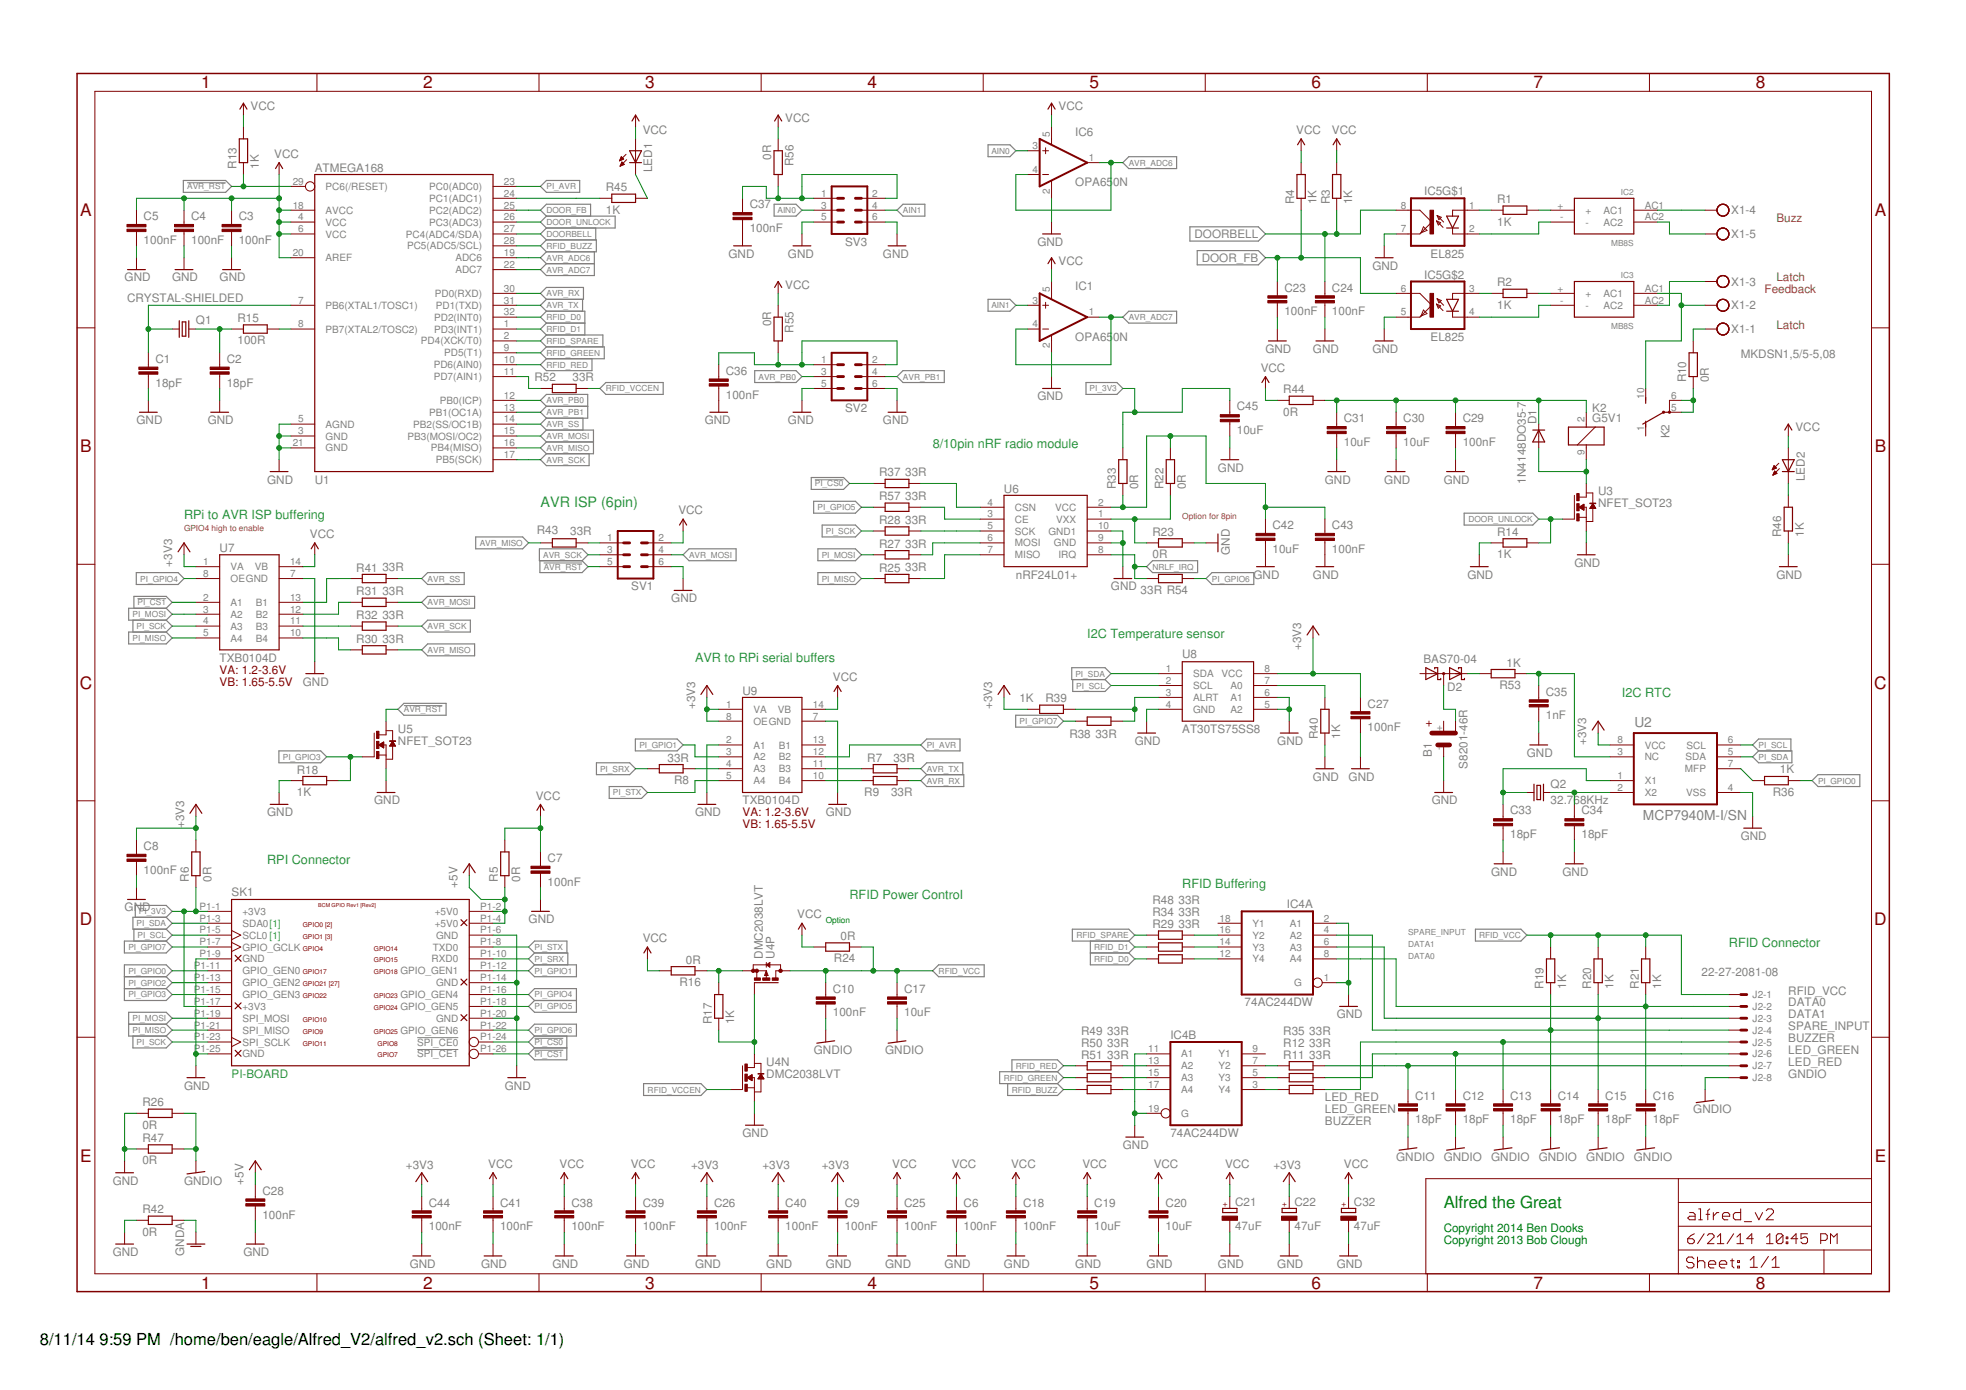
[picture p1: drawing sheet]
<svg xmlns="http://www.w3.org/2000/svg" width="420mm" height="297mm" viewBox="0 0 420 297" stroke-linecap="round" stroke-linejoin="round" font-family="sans-serif">
<defs><g id="words">
<g font-size="3.7" fill="#800000">
<text x="43" y="18.9">1</text>
<text x="90.5" y="18.9">2</text>
<text x="137.9" y="18.9">3</text>
<text x="185.4" y="18.9">4</text>
<text x="232.8" y="18.9">5</text>
<text x="280.3" y="18.9">6</text>
<text x="327.8" y="18.9">7</text>
<text x="375.2" y="18.9">8</text>
<text x="17.1" y="46.1">A</text>
<text x="400.6" y="46.1">A</text>
<text x="17.1" y="96.6">B</text>
<text x="400.6" y="96.6">B</text>
<text x="17" y="147.2">C</text>
<text x="400.5" y="147.2">C</text>
<text x="17" y="197.7">D</text>
<text x="400.5" y="197.7">D</text>
<text x="17.1" y="248.2">E</text>
<text x="400.6" y="248.2">E</text>
<text x="43" y="275.4">1</text>
<text x="90.5" y="275.4">2</text>
<text x="137.9" y="275.4">3</text>
<text x="185.4" y="275.4">4</text>
<text x="232.8" y="275.4">5</text>
<text x="280.3" y="275.4">6</text>
<text x="327.8" y="275.4">7</text>
<text x="375.2" y="275.4">8</text>
</g>
<text font-size="3.6" fill="#008000" x="308.5" y="258.2">Alfred the Great</text>
<g font-size="3.5">
<text x="8.5" y="287.4">8/11/14</text>
<text x="21.3" y="287.4">9:59 PM /home/ben/eagle/Alfred_V2/alfred_v2.sch (Sheet: 1/1)</text>
</g>
<text font-size="3.1" fill="#008080" x="115.5" y="108.4">AVR ISP (6pin)</text>
<g font-size="2.9" fill="#808080">
<text x="349.3" y="155.5">U2</text>
<text x="351.1" y="175.3">MCP7940M-I/SN</text>
</g>
<g font-size="2.7" fill="#008080">
<text x="199.3" y="95.7">8/10pin nRF radio module</text>
<text x="39.3" y="110.9">RPi to AVR ISP buffering</text>
<text x="232.3" y="136.3">I2C Temperature sensor</text>
<text x="148.5" y="141.4">AVR to RPi serial buffers</text>
<text x="346.6" y="149">I2C RTC</text>
<text x="57.1" y="184.6">RPI Connector</text>
<text x="252.7" y="189.7">RFID Buffering</text>
<text x="181.5" y="192.2">RFID Power Control</text>
<text x="369.5" y="202.4">RFID Connector</text>
</g>
<g font-size="2.5" fill="#808080">
<text x="53.5" y="23.6">VCC</text>
<text x="226.2" y="23.6">VCC</text>
<text x="137.4" y="28.7">VCC</text>
<text x="167.8" y="26.1">VCC</text>
<text x="229.8" y="29">IC6</text>
<text x="277" y="28.7">VCC</text>
<text x="284.7" y="28.7">VCC</text>
<text x="58.6" y="33.7">VCC</text>
<text x="164.8" y="34.1" transform="rotate(-90 164.8 34.1)">0R</text>
<text x="169.6" y="35.5" transform="rotate(-90 169.6 35.5)">R56</text>
<text x="50.5" y="36" transform="rotate(-90 50.5 36)">R13</text>
<text x="55.3" y="36" transform="rotate(-90 55.3 36)">1K</text>
<text x="67.3" y="36.8">ATMEGA168</text>
<text x="129.5" y="40.9">R45</text>
<text x="139.4" y="36.8" transform="rotate(-90 139.4 36.8)">LED1</text>
<text x="229.8" y="39.8">OPA65</text>
<text x="237.9" y="39.8">0N</text>
<text x="304.3" y="41.7">IC5G$1</text>
<text x="30.7" y="47.1">C5</text>
<text x="40.8" y="47.1">C4</text>
<text x="51" y="47.1">C3</text>
<text x="129.5" y="45.7">1K</text>
<text x="160.2" y="44.5">C37</text>
<text x="276.6" y="43.6" transform="rotate(-90 276.6 43.6)">R4</text>
<text x="281.4" y="43.6" transform="rotate(-90 281.4 43.6)">1K</text>
<text x="284.2" y="43.6" transform="rotate(-90 284.2 43.6)">R3</text>
<text x="289" y="43.6" transform="rotate(-90 289 43.6)">1K</text>
<text x="320" y="43.4">R1</text>
<text x="370" y="45.8">X1-4</text>
<text x="30.7" y="52.2">100nF</text>
<text x="40.8" y="52.2">100nF</text>
<text x="51" y="52.2">100nF</text>
<text x="160.2" y="49.6">100nF</text>
<text x="180.6" y="52.5">SV3</text>
<text x="221.7" y="52.5">GND</text>
<text x="255.3" y="50.9">DOORBELL</text>
<text x="320" y="48.2">1K</text>
<text x="370" y="50.9">X1-5</text>
<text x="155.7" y="55.1">GND</text>
<text x="168.4" y="55.1">GND</text>
<text x="188.7" y="55.1">GND</text>
<text x="226.2" y="56.6">VCC</text>
<text x="256.8" y="56">DOOR_FB</text>
<text x="293.3" y="57.6">GND</text>
<text x="304.3" y="59.5">IC5G$2</text>
<text x="305.7" y="55.1">EL825</text>
<text x="26.6" y="60.2">GND</text>
<text x="27.2" y="64.5">CRYSTAL-SHIELDED</text>
<text x="36.8" y="60.2">GND</text>
<text x="46.9" y="60.2">GND</text>
<text x="167.8" y="61.7">VCC</text>
<text x="229.8" y="62.1">IC1</text>
<text x="274.5" y="62.3">C23</text>
<text x="284.7" y="62.3">C24</text>
<text x="320" y="66">1K</text>
<text x="320" y="61.2">R2</text>
<text x="370" y="61">X1-3</text>
<text x="41.9" y="69.3">Q1</text>
<text x="50.8" y="68.8">R15</text>
<text x="164.8" y="69.7" transform="rotate(-90 164.8 69.7)">0R</text>
<text x="169.6" y="71.1" transform="rotate(-90 169.6 71.1)">R55</text>
<text x="274.5" y="67.4">100nF</text>
<text x="284.7" y="67.4">100nF</text>
<text x="370" y="71.2">X1-1</text>
<text x="370" y="66.1">X1-2</text>
<text x="33.2" y="77.5">C1</text>
<text x="48.5" y="77.5">C2</text>
<text x="50.8" y="73.6">100R</text>
<text x="229.8" y="72.8">OPA65</text>
<text x="237.9" y="72.8">0N</text>
<text x="270.4" y="75.4">GND</text>
<text x="280.6" y="75.4">GND</text>
<text x="293.3" y="75.4">GND</text>
<text x="305.7" y="72.8">EL825</text>
<text x="372" y="76.5">MKDSN1,5/5-5,08</text>
<text x="33.2" y="82.6">18pF</text>
<text x="48.5" y="82.6">18pF</text>
<text x="114.2" y="81.5">R52</text>
<text x="122.4" y="81.5">33R</text>
<text x="155.1" y="80.1">C36</text>
<text x="269.4" y="79.5">VCC</text>
<text x="360.4" y="81.7" transform="rotate(-90 360.4 81.7)">R10</text>
<text x="365.2" y="81.7" transform="rotate(-90 365.2 81.7)">0R</text>
<text x="155.1" y="85.2">100nF</text>
<text x="180.6" y="88.1">SV2</text>
<text x="221.7" y="85.5">GND</text>
<text x="264.3" y="87.7">C45</text>
<text x="274.2" y="88.8">0R</text>
<text x="274.2" y="84">R44</text>
<text x="340.3" y="88.1">K2</text>
<text x="29.2" y="90.6">GND</text>
<text x="44.4" y="90.6">GND</text>
<text x="150.6" y="90.6">GND</text>
<text x="168.4" y="90.6">GND</text>
<text x="188.7" y="90.6">GND</text>
<text x="264.3" y="92.8">10uF</text>
<text x="287.2" y="95.3">10uF</text>
<text x="287.2" y="90.2">C31</text>
<text x="299.9" y="95.3">10uF</text>
<text x="299.9" y="90.2">C30</text>
<text x="312.6" y="95.3">100nF</text>
<text x="312.6" y="90.2">C29</text>
<text x="328.4" y="90.6" transform="rotate(-90 328.4 90.6)">D1</text>
<text x="340.3" y="90.2">G5V1</text>
<text x="356.8" y="93.7" transform="rotate(-90 356.8 93.7)">K2</text>
<text x="383.7" y="92.1">VCC</text>
<text x="187.9" y="101.8">R37</text>
<text x="193.5" y="101.8">33R</text>
<text x="260.3" y="100.8">GND</text>
<text x="57.1" y="103.3">GND</text>
<text x="67.3" y="103.3">U1</text>
<text x="187.9" y="106.9">R57</text>
<text x="193.5" y="106.9">33R</text>
<text x="214.6" y="105.4">U6</text>
<text x="238.5" y="104.6" transform="rotate(-90 238.5 104.6)">R33</text>
<text x="243.3" y="104.6" transform="rotate(-90 243.3 104.6)">0R</text>
<text x="248.6" y="104.6" transform="rotate(-90 248.6 104.6)">R22</text>
<text x="253.4" y="104.6" transform="rotate(-90 253.4 104.6)">0R</text>
<text x="283.1" y="103.3">GND</text>
<text x="295.8" y="103.3">GND</text>
<text x="308.5" y="103.3">GND</text>
<text x="326.1" y="103.3" transform="rotate(-90 326.1 103.3)">1N4148DO35-7</text>
<text x="341.5" y="105.9">U3</text>
<text x="385.7" y="102.8" transform="rotate(-90 385.7 102.8)">LED2</text>
<text x="145" y="109.9">VCC</text>
<text x="187.9" y="112">R28</text>
<text x="193.5" y="112">33R</text>
<text x="272" y="113.1">C42</text>
<text x="284.7" y="113.1">C43</text>
<text x="341.5" y="108.4">NFET_SOT23</text>
<text x="46.9" y="118.1">U7</text>
<text x="66.2" y="115">VCC</text>
<text x="114.7" y="114.2">R43</text>
<text x="121.9" y="114.2">33R</text>
<text x="187.9" y="117.1">R27</text>
<text x="193.5" y="117">33R</text>
<text x="246.3" y="119.3">0R</text>
<text x="246.3" y="114.5">R23</text>
<text x="262.8" y="118.6" transform="rotate(-90 262.8 118.6)">GND</text>
<text x="272" y="118.2">10uF</text>
<text x="284.7" y="118.2">100nF</text>
<text x="320" y="119.3">1K</text>
<text x="320" y="114.5">R14</text>
<text x="380.7" y="114.8" transform="rotate(-90 380.7 114.8)">R46</text>
<text x="385.5" y="114.8" transform="rotate(-90 385.5 114.8)">1K</text>
<text x="36.8" y="121.1" transform="rotate(-90 36.8 121.1)">+3V3</text>
<text x="76.2" y="122.1">R41</text>
<text x="81.7" y="122.1">33R</text>
<text x="187.9" y="122.1">R25</text>
<text x="193.5" y="122.1">33R</text>
<text x="217.1" y="123.6">nRF24L01+</text>
<text x="267.9" y="123.6">GND</text>
<text x="280.6" y="123.6">GND</text>
<text x="313.6" y="123.6">GND</text>
<text x="336.5" y="121.1">GND</text>
<text x="379.6" y="123.6">GND</text>
<text x="76.2" y="127.2">R31</text>
<text x="81.7" y="127.2">33R</text>
<text x="134.9" y="126.2">SV1</text>
<text x="143.5" y="128.7">GND</text>
<text x="237.4" y="126.2">GND</text>
<text x="243.8" y="126.9">33R R54</text>
<text x="76.2" y="132.3">R32</text>
<text x="76.2" y="137.4">R30</text>
<text x="81.7" y="132.3">33R</text>
<text x="81.7" y="137.4">33R</text>
<text x="46.9" y="141.4">TXB0104D</text>
<text x="252.7" y="140.7">U8</text>
<text x="278.1" y="138.9" transform="rotate(-90 278.1 138.9)">+3V3</text>
<text x="304.2" y="141.8">BAS70-04</text>
<text x="322" y="142.4">1K</text>
<text x="64.7" y="146.5">GND</text>
<text x="158.7" y="148.5">U9</text>
<text x="178" y="145.5">VCC</text>
<text x="309.3" y="147.7">D2</text>
<text x="320.4" y="147.2">R53</text>
<text x="330.4" y="148.7">C35</text>
<text x="148.5" y="151.6" transform="rotate(-90 148.5 151.6)">+3V3</text>
<text x="212" y="151.6" transform="rotate(-90 212 151.6)">+3V3</text>
<text x="217.8" y="150.1">1K</text>
<text x="223.5" y="150.1">R39</text>
<text x="292.3" y="151.2">C27</text>
<text x="330.4" y="153.7">1nF</text>
<text x="85" y="159.2">NFET_SOT23</text>
<text x="85" y="156.7">U5</text>
<text x="228.5" y="157.7">R38</text>
<text x="234.1" y="157.7">33R</text>
<text x="242.5" y="159.2">GND</text>
<text x="252.7" y="156.7">AT30TS75SS8</text>
<text x="273" y="159.2">GND</text>
<text x="281.6" y="157.9" transform="rotate(-90 281.6 157.9)">R40</text>
<text x="286.4" y="157.9" transform="rotate(-90 286.4 157.9)">1K</text>
<text x="292.3" y="156.3">100nF</text>
<text x="306" y="161.7" transform="rotate(-90 306 161.7)">B1</text>
<text x="326.3" y="161.7">GND</text>
<text x="339" y="159.2" transform="rotate(-90 339 159.2)">+3V3</text>
<text x="63.5" y="165.3">R18</text>
<text x="142.7" y="162.7">33R</text>
<text x="144.1" y="167.5">R8</text>
<text x="185.4" y="162.8">R7</text>
<text x="190.9" y="162.7">33R</text>
<text x="280.6" y="166.8">GND</text>
<text x="288.2" y="166.8">GND</text>
<text x="313.6" y="164.3" transform="rotate(-90 313.6 164.3)">S8201-46R</text>
<text x="380.4" y="165.3">1K</text>
<text x="63.5" y="170.1">1K</text>
<text x="80" y="171.9">GND</text>
<text x="114.5" y="170.9">VCC</text>
<text x="158.7" y="171.9">TXB0104D</text>
<text x="184.7" y="170.1">R9</text>
<text x="190.4" y="170.1">33R</text>
<text x="306" y="171.9">GND</text>
<text x="331.4" y="171.9">32.768KHz</text>
<text x="331.4" y="168.3">Q2</text>
<text x="378.9" y="170.1">R36</text>
<text x="39.3" y="177" transform="rotate(-90 39.3 177)">+3V3</text>
<text x="57.1" y="174.4">GND</text>
<text x="148.5" y="174.4">GND</text>
<text x="176.5" y="174.4">GND</text>
<text x="322.8" y="179.1">18pF</text>
<text x="322.8" y="174.1">C33</text>
<text x="338" y="179.1">18pF</text>
<text x="338" y="174.1">C34</text>
<text x="372" y="179.5">GND</text>
<text x="30.7" y="181.7">C8</text>
<text x="117" y="184.2">C7</text>
<text x="30.7" y="186.7">100nF</text>
<text x="40.4" y="188.4" transform="rotate(-90 40.4 188.4)">R6</text>
<text x="45.2" y="188.4" transform="rotate(-90 45.2 188.4)">0R</text>
<text x="49.5" y="191.4">SK1</text>
<text x="97.7" y="189.7" transform="rotate(-90 97.7 189.7)">+5V</text>
<text x="106.4" y="188.4" transform="rotate(-90 106.4 188.4)">R5</text>
<text x="111.2" y="188.4" transform="rotate(-90 111.2 188.4)">0R</text>
<text x="117" y="189.3">100nF</text>
<text x="318.7" y="187.1">GND</text>
<text x="333.9" y="187.1">GND</text>
<text x="26.6" y="194.7">GND</text>
<text x="113" y="197.3">GND</text>
<text x="170.4" y="196.3">VCC</text>
<text x="246.3" y="195.8">R34</text>
<text x="246.3" y="193.2">R48</text>
<text x="251.9" y="195.8">33R</text>
<text x="251.9" y="193.2">33R</text>
<text x="275" y="194.1">IC4A</text>
<text x="137.4" y="201.4">VCC</text>
<text x="179.6" y="200.8">0R</text>
<text x="246.3" y="198.3">R29</text>
<text x="251.9" y="198.3">33R</text>
<text x="146.6" y="205.9">0R</text>
<text x="163" y="204.9" transform="rotate(-90 163 204.9)">DMC2038LVT</text>
<text x="165.5" y="204.9" transform="rotate(-90 165.5 204.9)">U4P</text>
<text x="178.2" y="205.6">R24</text>
<text x="363.6" y="208.6">22-27-2081-08</text>
<text x="145.2" y="210.7">R16</text>
<text x="178" y="212.1">C10</text>
<text x="193.2" y="212.1">C17</text>
<text x="266" y="215.1">74AC244DW</text>
<text x="329.9" y="211.3" transform="rotate(-90 329.9 211.3)">R19</text>
<text x="334.7" y="211.3" transform="rotate(-90 334.7 211.3)">1K</text>
<text x="340.1" y="211.3" transform="rotate(-90 340.1 211.3)">R20</text>
<text x="344.9" y="211.3" transform="rotate(-90 344.9 211.3)">1K</text>
<text x="350.2" y="211.3" transform="rotate(-90 350.2 211.3)">R21</text>
<text x="355" y="211.3" transform="rotate(-90 355 211.3)">1K</text>
<text x="382.2" y="215.1">DATA0</text>
<text x="382.2" y="212.5">RFID_VCC</text>
<text x="152.1" y="218.9" transform="rotate(-90 152.1 218.9)">R17</text>
<text x="156.9" y="218.9" transform="rotate(-90 156.9 218.9)">1K</text>
<text x="178" y="217.2">100nF</text>
<text x="193.2" y="217.2">10uF</text>
<text x="231.1" y="221.2">R49</text>
<text x="236.6" y="221.2">33R</text>
<text x="274.2" y="221.2">R35</text>
<text x="279.8" y="221.2">33R</text>
<text x="285.7" y="217.6">GND</text>
<text x="382.2" y="220.1">SPARE_INPUT</text>
<text x="382.2" y="217.6">DATA1</text>
<text x="163.8" y="227.8">U4N</text>
<text x="173.9" y="225.2">GNDIO</text>
<text x="189.2" y="225.2">GNDIO</text>
<text x="231.1" y="223.7">R50</text>
<text x="231.1" y="226.3">R51</text>
<text x="236.6" y="223.7">33R</text>
<text x="236.6" y="226.2">33R</text>
<text x="250.1" y="222">IC4B</text>
<text x="274.2" y="226.3">R11</text>
<text x="274.2" y="223.7">R12</text>
<text x="279.8" y="226.2">33R</text>
<text x="279.8" y="223.7">33R</text>
<text x="382.2" y="225.2">LED_GREEN</text>
<text x="382.2" y="222.7">BUZZER</text>
<text x="382.2" y="227.8">LED_RED</text>
<text x="39.3" y="232.8">GND</text>
<text x="107.9" y="232.8">GND</text>
<text x="163.8" y="230.3">DMC2038LVT</text>
<text x="382.2" y="230.3">GNDIO</text>
<text x="30.4" y="236.4">R26</text>
<text x="283.1" y="237.9">LED_GREEN</text>
<text x="283.1" y="235.4">LED_RED</text>
<text x="302.4" y="235">C11</text>
<text x="312.6" y="235">C12</text>
<text x="322.8" y="235">C13</text>
<text x="332.9" y="235">C14</text>
<text x="343.1" y="235">C15</text>
<text x="353.2" y="235">C16</text>
<text x="361.9" y="237.9">GNDIO</text>
<text x="30.4" y="241.2">0R</text>
<text x="30.4" y="244">R47</text>
<text x="158.7" y="243">GND</text>
<text x="240" y="245.5">GND</text>
<text x="250.1" y="243">74AC244DW</text>
<text x="283.1" y="240.5">BUZZER</text>
<text x="302.4" y="240.1">18pF</text>
<text x="312.6" y="240.1">18pF</text>
<text x="322.8" y="240.1">18pF</text>
<text x="332.9" y="240.1">18pF</text>
<text x="343.1" y="240.1">18pF</text>
<text x="353.2" y="240.1">18pF</text>
<text x="30.4" y="248.8">0R</text>
<text x="86.7" y="249.9">+3V3</text>
<text x="104.3" y="249.6">VCC</text>
<text x="119.6" y="249.6">VCC</text>
<text x="134.8" y="249.6">VCC</text>
<text x="147.7" y="249.9">+3V3</text>
<text x="162.9" y="249.9">+3V3</text>
<text x="175.6" y="249.9">+3V3</text>
<text x="190.7" y="249.6">VCC</text>
<text x="203.4" y="249.6">VCC</text>
<text x="216.1" y="249.6">VCC</text>
<text x="231.3" y="249.6">VCC</text>
<text x="246.6" y="249.6">VCC</text>
<text x="261.8" y="249.6">VCC</text>
<text x="272.1" y="249.9">+3V3</text>
<text x="287.2" y="249.6">VCC</text>
<text x="298.4" y="248.1">GNDIO</text>
<text x="308.5" y="248.1">GNDIO</text>
<text x="318.7" y="248.1">GNDIO</text>
<text x="328.9" y="248.1">GNDIO</text>
<text x="339" y="248.1">GNDIO</text>
<text x="349.2" y="248.1">GNDIO</text>
<text x="24.1" y="253.2">GND</text>
<text x="39.3" y="253.2">GNDIO</text>
<text x="52" y="253.2" transform="rotate(-90 52 253.2)">+5V</text>
<text x="56.1" y="255.3">C28</text>
<text x="91.6" y="257.9">C44</text>
<text x="106.9" y="257.9">C41</text>
<text x="122.1" y="257.9">C38</text>
<text x="137.4" y="257.9">C39</text>
<text x="152.6" y="257.9">C26</text>
<text x="167.8" y="257.9">C40</text>
<text x="180.5" y="257.9">C9</text>
<text x="193.2" y="257.9">C25</text>
<text x="205.9" y="257.9">C6</text>
<text x="218.6" y="257.9">C18</text>
<text x="233.9" y="257.9">C19</text>
<text x="249.1" y="257.9">C20</text>
<text x="264" y="257.8">C21</text>
<text x="276.7" y="257.8">C22</text>
<text x="289.4" y="257.8">C32</text>
<text x="30.4" y="259.3">R42</text>
<text x="56.1" y="260.4">100nF</text>
<text x="91.6" y="262.9">100nF</text>
<text x="106.9" y="262.9">100nF</text>
<text x="122.1" y="262.9">100nF</text>
<text x="137.4" y="262.9">100nF</text>
<text x="152.6" y="262.9">100nF</text>
<text x="167.8" y="262.9">100nF</text>
<text x="180.5" y="262.9">100nF</text>
<text x="193.2" y="262.9">100nF</text>
<text x="205.9" y="262.9">100nF</text>
<text x="218.6" y="262.9">100nF</text>
<text x="233.9" y="262.9">10uF</text>
<text x="249.1" y="262.9">10uF</text>
<text x="264" y="262.8">47uF</text>
<text x="276.7" y="262.8">47uF</text>
<text x="289.4" y="262.8">47uF</text>
<text x="24.1" y="268.4">GND</text>
<text x="30.4" y="264.1">0R</text>
<text x="39.3" y="268.4" transform="rotate(-90 39.3 268.4)">GNDA</text>
<text x="52" y="268.4">GND</text>
<text x="87.6" y="270.9">GND</text>
<text x="102.8" y="270.9">GND</text>
<text x="118.1" y="270.9">GND</text>
<text x="133.3" y="270.9">GND</text>
<text x="148.5" y="270.9">GND</text>
<text x="163.8" y="270.9">GND</text>
<text x="176.5" y="270.9">GND</text>
<text x="189.2" y="270.9">GND</text>
<text x="201.9" y="270.9">GND</text>
<text x="214.6" y="270.9">GND</text>
<text x="229.8" y="270.9">GND</text>
<text x="245" y="270.9">GND</text>
<text x="260.3" y="270.9">GND</text>
<text x="273" y="270.9">GND</text>
<text x="285.7" y="270.9">GND</text>
</g>
<g font-size="2.5" fill="#808000">
<text x="379.6" y="47.5">Buzz</text>
<text x="377.1" y="62.7">Feedback</text>
<text x="379.6" y="60.2">Latch</text>
<text x="379.6" y="70.3">Latch</text>
</g>
<g font-size="2.5" fill="#800000">
<text x="46.9" y="144">VA: 1.2-3.6V</text>
<text x="46.9" y="146.5">VB: 1.65-5.5V</text>
<text x="306" y="155.4" transform="rotate(-90 306 155.4)">+</text>
<text x="158.7" y="174.4">VA: 1.2-3.6V</text>
<text x="158.7" y="177">VB: 1.65-5.5V</text>
</g>
<text font-size="2.5" fill="#008080" x="49.5" y="230.3">PI-BOARD</text>
<g font-size="2.5" fill="#008000">
<text x="308.5" y="263.3">Copyright 2014 Ben Dooks</text>
<text x="308.5" y="265.9">Copyright 2013 Bob Clough</text>
</g>
<g font-size="2.1" fill="#808080">
<text x="224.4" y="29.3" transform="rotate(-90 224.4 29.3)">5</text>
<text x="220.6" y="31.9">3</text>
<text x="232.7" y="34.4">1</text>
<text x="62.6" y="39.5">29</text>
<text x="69.6" y="40.6">PC6(/RESET)</text>
<text x="91.7" y="40.6">PC0(ADC0)</text>
<text x="107.7" y="39.5">23</text>
<text x="220.6" y="36.9">4</text>
<text x="224.4" y="41.4" transform="rotate(-90 224.4 41.4)">2</text>
<text x="62.6" y="44.6">18</text>
<text x="63.7" y="47.1">4</text>
<text x="69.6" y="45.7">AVCC</text>
<text x="91.7" y="45.7">PC2(ADC2)</text>
<text x="91.7" y="43.1">PC1(ADC1)</text>
<text x="107.7" y="47.1">26</text>
<text x="107.7" y="44.6">25</text>
<text x="107.7" y="42">24</text>
<text x="175.5" y="42">1</text>
<text x="175.5" y="44.6">3</text>
<text x="175.5" y="47.1">5</text>
<text x="186.4" y="42">2</text>
<text x="186.4" y="44.6">4</text>
<text x="186.4" y="47.1">6</text>
<text x="299.4" y="44.6">8</text>
<text x="314" y="44.6">1</text>
<text x="332.9" y="44.6">+</text>
<text x="333.4" y="47.1">-</text>
<text x="338.8" y="45.7">+</text>
<text x="342.7" y="45.7">AC1</text>
<text x="351.5" y="44.6">AC1</text>
<text x="351.5" y="47.1">AC2</text>
<text x="63.7" y="49.6">6</text>
<text x="69.6" y="48.2">VCC</text>
<text x="69.6" y="50.8">VCC</text>
<text x="86.8" y="50.8">PC4(ADC4/SDA)</text>
<text x="87" y="53.3">PC5(ADC5/SCL)</text>
<text x="91.7" y="48.2">PC3(ADC3)</text>
<text x="107.7" y="52.2">28</text>
<text x="107.7" y="49.6">27</text>
<text x="299.4" y="49.6">7</text>
<text x="314" y="49.6">2</text>
<text x="338.8" y="48.2">-</text>
<text x="342.7" y="48.2">AC2</text>
<text x="62.6" y="54.7">20</text>
<text x="69.6" y="55.8">AREF</text>
<text x="97.3" y="58.4">ADC7</text>
<text x="97.3" y="55.8">ADC6</text>
<text x="107.7" y="57.3">22</text>
<text x="107.7" y="54.7">19</text>
<text x="63.7" y="64.9">7</text>
<text x="69.6" y="66">PB6(XTAL1/TOSC1)</text>
<text x="92.9" y="63.5">PD0(RXD)</text>
<text x="93.2" y="66">PD1(TXD)</text>
<text x="107.7" y="64.9">31</text>
<text x="107.7" y="62.3">30</text>
<text x="220.6" y="64.9">3</text>
<text x="224.4" y="62.3" transform="rotate(-90 224.4 62.3)">5</text>
<text x="299.4" y="62.3">6</text>
<text x="314" y="62.3">3</text>
<text x="332.9" y="62.3">+</text>
<text x="333.4" y="64.9">-</text>
<text x="338.8" y="63.5">+</text>
<text x="338.8" y="66">-</text>
<text x="342.7" y="63.5">AC1</text>
<text x="342.7" y="66">AC2</text>
<text x="351.5" y="62.3">AC1</text>
<text x="351.5" y="64.9">AC2</text>
<text x="63.7" y="70">8</text>
<text x="69.6" y="71.1">PB7(XTAL2/TOSC2)</text>
<text x="92.8" y="71.1">PD3(INT1)</text>
<text x="92.8" y="68.5">PD2(INT0)</text>
<text x="107.7" y="70">1</text>
<text x="107.7" y="67.4">32</text>
<text x="220.6" y="70">4</text>
<text x="232.7" y="67.4">1</text>
<text x="299.4" y="67.4">5</text>
<text x="314" y="67.4">4</text>
<text x="90" y="73.6">PD4(XCK/T0)</text>
<text x="94.9" y="76.2">PD5(T1)</text>
<text x="107.7" y="77.6">10</text>
<text x="107.7" y="75">9</text>
<text x="107.7" y="72.5">2</text>
<text x="175.5" y="77.6">1</text>
<text x="186.4" y="77.6">2</text>
<text x="224.4" y="74.4" transform="rotate(-90 224.4 74.4)">2</text>
<text x="92.7" y="81.2">PD7(AIN1)</text>
<text x="92.7" y="78.7">PD6(AIN0)</text>
<text x="107.7" y="80.1">11</text>
<text x="175.5" y="80.1">3</text>
<text x="175.5" y="82.7">5</text>
<text x="186.4" y="80.1">4</text>
<text x="186.4" y="82.7">6</text>
<text x="91.7" y="88.8">PB1(OC1A)</text>
<text x="94" y="86.3">PB0(ICP)</text>
<text x="107.7" y="87.7">13</text>
<text x="107.7" y="85.2">12</text>
<text x="351.4" y="85.2" transform="rotate(-90 351.4 85.2)">10</text>
<text x="357.1" y="87.7">5</text>
<text x="357.1" y="85.2">6</text>
<text x="62.6" y="95.3">21</text>
<text x="63.7" y="92.8">3</text>
<text x="63.7" y="90.3">5</text>
<text x="69.6" y="93.9">GND</text>
<text x="69.6" y="91.4">AGND</text>
<text x="87.1" y="93.9">PB3(MOSI/OC2)</text>
<text x="88.3" y="91.4">PB2(SS/OC1B)</text>
<text x="107.7" y="95.3">16</text>
<text x="107.7" y="92.8">15</text>
<text x="107.7" y="90.3">14</text>
<text x="338.7" y="90.3" transform="rotate(-90 338.7 90.3)">2</text>
<text x="351.4" y="92.2" transform="rotate(-90 351.4 92.2)">1</text>
<text x="69.6" y="96.5">GND</text>
<text x="92.1" y="96.5">PB4(MISO)</text>
<text x="93.2" y="99">PB5(SCK)</text>
<text x="107.7" y="97.9">17</text>
<text x="338.7" y="97.2" transform="rotate(-90 338.7 97.2)">9</text>
<text x="211" y="113.1">5</text>
<text x="211" y="110.6">3</text>
<text x="211" y="108">4</text>
<text x="216.9" y="111.7">CE</text>
<text x="216.9" y="109.2">CSN</text>
<text x="225.5" y="109.2">VCC</text>
<text x="225.8" y="111.7">VXX</text>
<text x="234.7" y="108">2</text>
<text x="234.7" y="113.1">10</text>
<text x="234.7" y="110.6">1</text>
<text x="129.8" y="115.7">1</text>
<text x="129.8" y="118.2">3</text>
<text x="140.7" y="115.7">2</text>
<text x="140.7" y="118.2">4</text>
<text x="211" y="118.2">7</text>
<text x="211" y="115.7">6</text>
<text x="216.9" y="119.3">MISO</text>
<text x="216.9" y="114.2">SCK</text>
<text x="216.9" y="116.8">MOSI</text>
<text x="224.1" y="114.2">GND1</text>
<text x="225.2" y="116.8">GND</text>
<text x="226.2" y="119.3">IRQ</text>
<text x="234.7" y="115.7">9</text>
<text x="234.7" y="118.2">8</text>
<text x="43.4" y="120.7">1</text>
<text x="43.4" y="123.3">8</text>
<text x="49.3" y="121.9">VA</text>
<text x="49.3" y="124.4">OEGND</text>
<text x="54.5" y="121.9">VB</text>
<text x="62" y="120.7">14</text>
<text x="62" y="123.3">7</text>
<text x="129.8" y="120.7">5</text>
<text x="140.7" y="120.7">6</text>
<text x="43.4" y="128.4">2</text>
<text x="43.4" y="130.9">3</text>
<text x="49.3" y="129.5">A1</text>
<text x="54.7" y="129.5">B1</text>
<text x="62" y="128.4">13</text>
<text x="62" y="130.9">12</text>
<text x="43.4" y="133.4">4</text>
<text x="43.4" y="136">5</text>
<text x="49.3" y="132">A2</text>
<text x="49.3" y="134.6">A3</text>
<text x="49.3" y="137.1">A4</text>
<text x="54.7" y="132">B2</text>
<text x="54.7" y="134.6">B3</text>
<text x="54.7" y="137.1">B4</text>
<text x="62" y="133.4">11</text>
<text x="62" y="136">10</text>
<text x="249.1" y="143.6">1</text>
<text x="270.2" y="143.6">8</text>
<text x="249.1" y="146.1">2</text>
<text x="249.1" y="148.7">3</text>
<text x="255" y="144.7">SDA</text>
<text x="255" y="147.3">SCL</text>
<text x="255" y="149.8">ALRT</text>
<text x="261.1" y="144.7">VCC</text>
<text x="263" y="147.3">A0</text>
<text x="263" y="149.8">A1</text>
<text x="270.2" y="146.1">7</text>
<text x="270.2" y="148.7">6</text>
<text x="155.2" y="151.2">1</text>
<text x="155.2" y="153.8">8</text>
<text x="161" y="152.3">VA</text>
<text x="161" y="154.9">OEGND</text>
<text x="166.2" y="152.3">VB</text>
<text x="173.7" y="151.2">14</text>
<text x="173.7" y="153.8">7</text>
<text x="249.1" y="151.2">4</text>
<text x="255" y="152.3">GND</text>
<text x="263" y="152.3">A2</text>
<text x="270.2" y="151.2">5</text>
<text x="155.2" y="158.8">2</text>
<text x="155.2" y="161.4">3</text>
<text x="161" y="160">A1</text>
<text x="166.4" y="160">B1</text>
<text x="173.7" y="158.8">13</text>
<text x="173.7" y="161.4">12</text>
<text x="308.2" y="160.3" transform="rotate(-90 308.2 160.3)">-</text>
<text x="308.2" y="156.3" transform="rotate(-90 308.2 156.3)">+</text>
<text x="345.6" y="158.8">8</text>
<text x="345.6" y="161.4">3</text>
<text x="351.5" y="160">VCC</text>
<text x="360.5" y="160">SCL</text>
<text x="369.3" y="161.4">5</text>
<text x="369.3" y="158.8">6</text>
<text x="155.2" y="163.9">4</text>
<text x="155.2" y="166.5">5</text>
<text x="161" y="162.5">A2</text>
<text x="161" y="165">A3</text>
<text x="161" y="167.6">A4</text>
<text x="166.4" y="162.5">B2</text>
<text x="166.4" y="165">B3</text>
<text x="166.4" y="167.6">B4</text>
<text x="173.7" y="163.9">11</text>
<text x="173.7" y="166.5">10</text>
<text x="345.6" y="166.5">1</text>
<text x="351.5" y="167.6">X1</text>
<text x="351.5" y="162.5">NC</text>
<text x="360.1" y="165">MFP</text>
<text x="360.2" y="162.5">SDA</text>
<text x="369.3" y="163.9">7</text>
<text x="345.6" y="169">2</text>
<text x="351.5" y="170.1">X2</text>
<text x="360.4" y="170.1">VSS</text>
<text x="369.3" y="169">4</text>
<text x="42.6" y="194.4">P1-1</text>
<text x="42.6" y="196.9">P1-3</text>
<text x="51.8" y="195.5">+3V3</text>
<text x="92.9" y="195.5">+5V0</text>
<text x="102.6" y="194.4">P1-2</text>
<text x="102.6" y="196.9">P1-4</text>
<text x="260.7" y="196.9">18</text>
<text x="282.9" y="196.9">2</text>
<text x="42.6" y="199.5">P1-5</text>
<text x="42.6" y="202">P1-7</text>
<text x="51.8" y="198">SDA0[1]</text>
<text x="51.8" y="200.6">SCL0 [1]</text>
<text x="51.8" y="203.1">GPIO_GCLK</text>
<text x="92.5" y="203.1">TXD0</text>
<text x="92.9" y="198">+5V0</text>
<text x="93.2" y="200.6">GND</text>
<text x="102.6" y="199.5">P1-6</text>
<text x="102.6" y="202">P1-8</text>
<text x="260.7" y="202">14</text>
<text x="260.7" y="199.5">16</text>
<text x="267.7" y="203.1">Y3</text>
<text x="267.7" y="200.6">Y2</text>
<text x="267.7" y="198">Y1</text>
<text x="275.7" y="198">A1</text>
<text x="275.7" y="200.6">A2</text>
<text x="275.7" y="203.1">A3</text>
<text x="282.9" y="199.5">4</text>
<text x="282.9" y="202">6</text>
<text x="41.5" y="207.1">P1-11</text>
<text x="41.5" y="209.6">P1-13</text>
<text x="42.6" y="204.6">P1-9</text>
<text x="51.8" y="205.7">GND</text>
<text x="51.8" y="208.2">GPIO_GEN0</text>
<text x="85.6" y="208.2">GPIO_GEN1</text>
<text x="92.2" y="205.7">RXD0</text>
<text x="102.6" y="204.6">P1-10</text>
<text x="102.6" y="207.1">P1-12</text>
<text x="102.6" y="209.6">P1-14</text>
<text x="260.7" y="204.6">12</text>
<text x="267.7" y="205.7">Y4</text>
<text x="275.7" y="205.7">A4</text>
<text x="282.9" y="209.6">1</text>
<text x="282.9" y="204.6">8</text>
<text x="41.5" y="212.2">P1-15</text>
<text x="41.5" y="214.7">P1-17</text>
<text x="51.8" y="210.7">GPIO_GEN2</text>
<text x="51.8" y="213.3">GPIO_GEN3</text>
<text x="51.8" y="215.8">+3V3</text>
<text x="85.6" y="213.3">GPIO_GEN4</text>
<text x="85.6" y="215.8">GPIO_GEN5</text>
<text x="93.2" y="210.7">GND</text>
<text x="102.6" y="212.2">P1-16</text>
<text x="102.6" y="214.7">P1-18</text>
<text x="276.6" y="210.7">G</text>
<text x="374.6" y="213.3">J2-1</text>
<text x="374.6" y="215.8">J2-2</text>
<text x="41.5" y="217.2">P1-19</text>
<text x="41.5" y="219.8">P1-21</text>
<text x="51.8" y="218.4">SPI_MOSI</text>
<text x="51.8" y="220.9">SPI_MISO</text>
<text x="85.6" y="220.9">GPIO_GEN6</text>
<text x="93.2" y="218.4">GND</text>
<text x="102.6" y="217.2">P1-20</text>
<text x="102.6" y="219.8">P1-22</text>
<text x="374.6" y="218.4">J2-3</text>
<text x="374.6" y="220.9">J2-4</text>
<text x="41.5" y="222.3">P1-23</text>
<text x="41.5" y="224.9">P1-25</text>
<text x="51.8" y="223.4">SPI_SCLK</text>
<text x="51.8" y="226">GND</text>
<text x="89.2" y="223.4">SPI_CE0</text>
<text x="89.2" y="226">SPI_CE1</text>
<text x="102.6" y="222.3">P1-24</text>
<text x="102.6" y="224.9">P1-26</text>
<text x="245.4" y="224.9">11</text>
<text x="245.4" y="227.4">13</text>
<text x="252.5" y="226">A1</text>
<text x="260.4" y="226">Y1</text>
<text x="267.7" y="227.4">7</text>
<text x="267.7" y="224.9">9</text>
<text x="374.6" y="223.4">J2-5</text>
<text x="374.6" y="226">J2-6</text>
<text x="245.4" y="229.9">15</text>
<text x="245.4" y="232.5">17</text>
<text x="252.5" y="228.5">A2</text>
<text x="252.5" y="231.1">A3</text>
<text x="252.5" y="233.6">A4</text>
<text x="260.4" y="233.6">Y4</text>
<text x="260.4" y="231.1">Y3</text>
<text x="260.4" y="228.5">Y2</text>
<text x="267.7" y="232.5">3</text>
<text x="267.7" y="229.9">5</text>
<text x="374.6" y="228.5">J2-7</text>
<text x="374.6" y="231.1">J2-8</text>
<text x="245.4" y="237.6">19</text>
<text x="252.5" y="238.7">G</text>
</g>
<g font-size="1.8" fill="#808080">
<text x="211.9" y="32.9">AIN0</text>
<text x="241.2" y="35.4">AVR_ADC6</text>
<text x="40" y="40.5">AVR_RST</text>
<text x="116.8" y="40.5">PI_AVR</text>
<text x="346.4" y="41.6">IC2</text>
<text x="116.8" y="45.5">DOOR_FB</text>
<text x="166.2" y="45.5">AIN0</text>
<text x="193" y="45.5">AIN1</text>
<text x="116.8" y="48.1">DOOR_UNLOCK</text>
<text x="116.8" y="53.2">RFID_BUZZ</text>
<text x="116.8" y="50.6">DOORBELL</text>
<text x="344.3" y="52.5">MB8S</text>
<text x="116.8" y="55.7">AVR_ADC6</text>
<text x="116.8" y="58.2">AVR_ADC7</text>
<text x="346.4" y="59.4">IC3</text>
<text x="116.8" y="65.9">AVR_TX</text>
<text x="116.8" y="63.3">AVR_RX</text>
<text x="211.9" y="65.9">AIN1</text>
<text x="116.8" y="70.9">RFID_D1</text>
<text x="116.8" y="68.4">RFID_D0</text>
<text x="241.2" y="68.4">AVR_ADC7</text>
<text x="344.3" y="70.3">MB8S</text>
<text x="116.8" y="76">RFID_GREEN</text>
<text x="116.8" y="73.5">RFID_SPARE</text>
<text x="116.8" y="78.6">RFID_RED</text>
<text x="129.5" y="83.6">RFID_VCCEN</text>
<text x="162.1" y="81.1">AVR_PB0</text>
<text x="193" y="81.1">AVR_PB1</text>
<text x="232.8" y="83.6">PI_3V3</text>
<text x="116.8" y="86.2">AVR_PB0</text>
<text x="116.8" y="88.7">AVR_PB1</text>
<text x="116.8" y="93.8">AVR_MOSI</text>
<text x="116.8" y="91.3">AVR_SS</text>
<text x="116.8" y="96.3">AVR_MISO</text>
<text x="116.8" y="98.9">AVR_SCK</text>
<text x="174.1" y="104">PI_CS0</text>
<text x="174.7" y="109">PI_GPIO5</text>
<text x="313.8" y="111.6">DOOR_UNLOCK</text>
<text x="102.5" y="116.7">AVR_MISO</text>
<text x="116.1" y="119.2">AVR_SCK</text>
<text x="147.3" y="119.2">AVR_MOSI</text>
<text x="175.6" y="119.2">PI_MOSI</text>
<text x="176.5" y="114.1">PI_SCK</text>
<text x="30" y="124.3">PI_GPIO4</text>
<text x="91.4" y="124.3">AVR_SS</text>
<text x="116.2" y="121.7">AVR_RST</text>
<text x="175.6" y="124.3">PI_MISO</text>
<text x="246.3" y="121.7">NRLF_IRQ</text>
<text x="259" y="124.3">PI_GPIO6</text>
<text x="28.3" y="131.9">PI_MOSI</text>
<text x="29.4" y="129.4">PI_CS1</text>
<text x="91.4" y="129.4">AVR_MOSI</text>
<text x="28.3" y="137">PI_MISO</text>
<text x="29.2" y="134.4">PI_SCK</text>
<text x="91.4" y="134.4">AVR_SCK</text>
<text x="91.4" y="139.5">AVR_MISO</text>
<text x="229.8" y="144.6">PI_SDA</text>
<text x="230" y="147.1">PI_SCL</text>
<text x="86.3" y="152.2">AVR_RST</text>
<text x="217.9" y="154.7">PI_GPIO7</text>
<text x="136.6" y="159.8">PI_GPIO1</text>
<text x="198.1" y="159.8">PI_AVR</text>
<text x="375.8" y="159.8">PI_SCL</text>
<text x="60.4" y="162.4">PI_GPIO3</text>
<text x="128.2" y="164.9">PI_SRX</text>
<text x="198.1" y="164.9">AVR_TX</text>
<text x="198.1" y="167.4">AVR_RX</text>
<text x="375.8" y="162.4">PI_SDA</text>
<text x="388.5" y="167.4">PI_GPIO0</text>
<text x="131" y="170">PI_STX</text>
<text x="29.2" y="197.9">PI_SDA</text>
<text x="29.7" y="195.4">PI_3V3</text>
<text x="27.4" y="203">PI_GPIO7</text>
<text x="29.4" y="200.5">PI_SCL</text>
<text x="114.2" y="203">PI_STX</text>
<text x="230.1" y="200.5">RFID_SPARE</text>
<text x="233.8" y="203">RFID_D1</text>
<text x="300.9" y="199.8">SPARE_INPUT</text>
<text x="300.9" y="202.4">DATA1</text>
<text x="316.1" y="200.5">RFID_VCC</text>
<text x="27.4" y="208.1">PI_GPIO0</text>
<text x="114.2" y="205.5">PI_SRX</text>
<text x="114.2" y="208.1">PI_GPIO1</text>
<text x="200.6" y="208.1">RFID_VCC</text>
<text x="233.8" y="205.5">RFID_D0</text>
<text x="300.9" y="204.9">DATA0</text>
<text x="27.4" y="213.2">PI_GPIO3</text>
<text x="27.4" y="210.6">PI_GPIO2</text>
<text x="114.2" y="213.2">PI_GPIO4</text>
<text x="114.2" y="215.7">PI_GPIO5</text>
<text x="28.3" y="218.2">PI_MOSI</text>
<text x="28.3" y="220.8">PI_MISO</text>
<text x="114.2" y="220.8">PI_GPIO6</text>
<text x="29.2" y="223.3">PI_SCK</text>
<text x="114.2" y="223.3">PI_CS0</text>
<text x="114.2" y="225.9">PI_CS1</text>
<text x="138.4" y="233.5">RFID_VCCEN</text>
<text x="214.5" y="230.9">RFID_GREEN</text>
<text x="216.2" y="233.5">RFID_BUZZ</text>
<text x="217.1" y="228.4">RFID_RED</text>
</g>
<g font-size="1.8" fill="#808000">
<text x="39.3" y="113.5">GPIO4 high to enable</text>
<text x="252.7" y="110.9">Option for 8pin</text>
</g>
<text font-size="1.8" fill="#008000" x="176.5" y="197.3">Option</text>
<g font-size="1.8" fill="#800000">
<text x="262.2" y="257.8" transform="rotate(-90 262.2 257.8)">+</text>
<text x="274.9" y="257.8" transform="rotate(-90 274.9 257.8)">+</text>
<text x="287.6" y="257.8" transform="rotate(-90 287.6 257.8)">+</text>
</g>
<g font-size="1.4" fill="#800000">
<text x="64.7" y="198">GPIO0 [2]</text>
<text x="64.7" y="200.6">GPIO1 [3]</text>
<text x="64.7" y="203.1">GPIO4</text>
<text x="79.9" y="203.1">GPIO14</text>
<text x="64.7" y="208.2">GPIO17</text>
<text x="79.9" y="205.7">GPIO15</text>
<text x="79.9" y="208.2">GPIO18</text>
<text x="64.7" y="210.7">GPIO21 [27]</text>
<text x="64.7" y="213.3">GPIO22</text>
<text x="79.9" y="213.3">GPIO23</text>
<text x="79.9" y="215.8">GPIO24</text>
<text x="64.7" y="218.4">GPIO10</text>
<text x="64.7" y="220.9">GPIO9</text>
<text x="79.9" y="220.9">GPIO25</text>
<text x="64.7" y="223.4">GPIO11</text>
<text x="80.7" y="223.4">GPIO8</text>
<text x="80.7" y="226">GPIO7</text>
</g>
<text font-size="1.1" fill="#800000" x="68" y="193.7">BCM GPIO Rev1 [Rev2]</text>
</g></defs>
<path d="M40 39.1h8.2M174.1 102.5h6.2M29.4 127.9h6.1M116.2 120.3h8.2M86.3 150.8h8.2M89.2 221.7h8.7M89.2 224.3h8.7M114.2 221.9h6.2M114.2 224.4h6.2" fill="none" stroke="#808080" stroke-width=".21"/>
<g fill="none" stroke="#808080" stroke-width=".25">
<path d="M39.2 38.6h9l1.3 1.2-1.3 1.3h-9zM115.5 39.8l1.3-1.2h7.1v2.5h-7.1zM211.2 30.9h4.6l1.3 1.3-1.3 1.3h-4.6zM240 34.8l1.2-1.3h10.3v2.5h-10.3zM116.8 46.2l-1.3-1.3 1.3-1.3h9.4v2.6M116.8 46.2h14.7v2.5h-14.7M116.8 46.2l-1.3 1.3 1.3 1.2M116.8 51.3l-1.3 1.2 1.3 1.3M116.8 51.3h10.6v2.5h-10.6M116.8 48.7l-1.3 1.3 1.3 1.3M116.8 53.8l-1.3 1.3 1.3 1.2M116.8 56.3h10.2"/>
<path d="M127 53.8v5.1h-10.2l-1.3-1.3 1.3-1.3M127.3 48.7v2.6M165.4 43.6h4.7l1.3 1.3-1.3 1.3h-4.7zM193 43.6h4.7v2.6h-4.7l-1.3-1.3zM254.3 48.5h14.6l1.5 1.5-1.5 1.5h-14.6zM255.9 53.6h13l1.5 1.5-1.5 1.5h-13zM115.5 62.7l1.3-1.3h7.9v2.6h-7.9zM116.8 69l-1.3 1.3 1.3 1.3M116.8 69h8.2M116.8 71.6h12v2.5M116.8 66.5h8.2v5.1M116.8 66.5l-1.3 1.3 1.3 1.2"/>
<path d="M116.8 74.1l-1.3 1.3 1.3 1.3M116.8 74.1h12.3v2.6h-12.3M116.8 76.7l-1.3 1.2 1.3 1.3h9.7v-2.5M116.8 64l-1.3 1.2 1.3 1.3M116.8 71.6l-1.3 1.3 1.3 1.2M124.5 64v2.5M161.3 79.2h8.8l1.3 1.3-1.3 1.2h-8.8zM211.2 64h4.6l1.3 1.2-1.3 1.3h-4.6zM240 67.8l1.2-1.3h10.3v2.5h-10.3zM116.8 86.8l-1.3-1.2 1.3-1.3h8.8v5.1h-8.8M116.8 91.9l-1.3 1.3 1.3 1.2M116.8 91.9h10v5.1h-10"/>
<path d="M116.8 94.4h10M116.8 94.4l-1.3 1.3 1.3 1.3M116.8 97l-1.3 1.2 1.3 1.3h9.1v-2.5M116.8 89.4l-1.3 1.2 1.3 1.3M116.8 86.8h8.8M116.8 86.8l-1.3 1.3 1.3 1.3M124.6 89.4v2.5M128.2 83l1.3-1.3h12.2v2.6h-12.2zM191.7 80.5l1.3-1.3h8.8v2.5h-8.8zM232.1 81.7h6.6l1.3 1.3-1.3 1.3h-6.6zM101.7 114.7h10l1.3 1.3-1.3 1.3h-10zM115.3 117.3h9.1l1.3 1.3-1.3 1.2h-9.1z"/>
<path d="M115.4 119.8v2.6h9l1.3-1.3-1.3-1.3M146 118.6l1.3-1.3h10v2.5h-10zM173.4 102h6.9l1.2 1.3-1.2 1.3h-6.9zM173.9 107.1h8.9l1.3 1.3-1.3 1.3h-8.9zM174.8 117.3h8l1.3 1.3-1.3 1.2h-8zM175.7 112.2h7.1l1.3 1.3-1.3 1.2h-7.1zM246.3 119.8h9.6v2.6h-9.6l-1.3-1.3zM312.9 109.7h14.7l1.2 1.2-1.2 1.3h-14.7zM27.5 135.1h8l1.3 1.2-1.3 1.3h-8zM28.4 132.5v2.6M28.6 130v-2.6h6.9l1.3 1.3-1.3 1.3M29.1 122.4h9l1.2 1.2-1.2 1.3h-9z"/>
<path d="M35.5 130h-8v2.5h8M35.5 130l1.3 1.3-1.3 1.2M35.5 132.5l1.3 1.3-1.3 1.3M90.1 128.7l1.3-1.3h10v2.6h-10zM90.1 138.9l1.3-1.3h10v2.5h-10zM90.1 133.8l1.3-1.3h9.1v2.6h-9.1zM91.4 122.4h7.8v2.5h-7.8l-1.3-1.3zM174.8 122.4h8l1.3 1.2-1.3 1.3h-8zM259 122.4h8.9v2.5h-8.9l-1.3-1.3zM85 151.6l1.3-1.3h9v2.5h-9zM135.8 157.9h8.9l1.3 1.3-1.3 1.3h-8.9zM196.8 159.2l1.3-1.3h7.1v2.6h-7.1z"/>
<path d="M217.1 152.8h8.9l1.3 1.3-1.3 1.3h-8.9zM229 142.7h7.2l1.2 1.3-1.2 1.2h-7.2zM229.3 145.2v2.6h6.9l1.2-1.3-1.2-1.3M59.6 160.5h8.9l1.3 1.2-1.3 1.3h-8.9zM127.5 163h7.1l1.2 1.3-1.2 1.2h-7.1zM130.2 168.1h6.9l1.3 1.3-1.3 1.2h-6.9zM196.8 166.8l1.3-1.3h7.9v2.6h-7.9zM198.1 165.5l-1.3-1.2 1.3-1.3h7.7v2.5M374.6 161.7l1.2-1.2h7.1v2.5h-7.1zM375.8 160.5l-1.2-1.3 1.2-1.3h6.9v2.6M387.3 166.8l1.2-1.3h9v2.6h-9zM28.6 198.6v2.5"/>
<path d="M28.9 196v-2.5h6.6l1.3 1.3-1.3 1.2M35.5 196h-7.1v2.6h7.1M35.5 198.6l1.3 1.2-1.3 1.3M35.5 196l1.3 1.3-1.3 1.3M229.2 198.6h12l1.3 1.2-1.3 1.3h-12zM315.3 198.6h9.7l1.3 1.2-1.3 1.3h-9.7zM26.6 201.1h8.9l1.3 1.3-1.3 1.2h-8.9zM26.6 208.7h8.9M26.6 211.3h8.9M27.5 218.9h8M35.5 208.7l1.3-1.2-1.3-1.3h-8.9v7.6h8.9l1.3-1.3-1.3-1.2M35.5 208.7l1.3 1.3-1.3 1.3"/>
<path d="M35.5 218.9l1.3-1.3-1.3-1.3h-8v5.1h8M35.5 218.9l1.3 1.2-1.3 1.3M113 212.5l1.2-1.2h9v5h-9l-1.2-1.2 1.2-1.3zM114.2 203.6l-1.2-1.2 1.2-1.3h7v2.5M114.2 203.6h7.1v2.6M114.2 203.6l-1.2 1.3 1.2 1.3M114.2 206.2h9v2.5h-9l-1.2-1.2zM114.2 213.8h9M200.6 206.2h9.7v2.5h-9.7l-1.3-1.2zM233 203.6h8.2M233 201.1v5.1h8.2l1.3-1.3-1.3-1.3M241.2 201.1l1.3 1.3-1.3 1.2"/>
<path d="M28.4 221.4v2.5h7.1l1.3-1.2-1.3-1.3M113 220.1l1.2-1.2h9v2.5h-9zM114.2 223.9h6.9M114.2 221.4l-1.2 1.3 1.2 1.2M121.1 221.4v5.1h-6.9l-1.2-1.3 1.2-1.3M137.5 231.6h12.3l1.3 1.2-1.3 1.3h-12.3zM215.3 231.6v2.5h10.7l1.3-1.3-1.3-1.2M216.3 229v-2.5h9.7l1.3 1.3-1.3 1.2M226 229h-12.4v2.6h12.4M226 229l1.3 1.3-1.3 1.3"/>
</g>
<g fill="none" stroke="#800000" stroke-width=".25">
<path d="M51.1 29.7h1.8v5.1h-1.8zM51.3 23.3l.7-1.2 .8 1.2M58.9 36l.7-1.2 .8 1.2M67.3 37.3h38.1v63.5h-38.1zM134.6 34.8h2.5M134.6 32.2h2.5l-1.3 2.6zM135.1 25.9l.7-1.3 .8 1.3M165.4 32.2h1.8v5.1h-1.8zM165.5 25.9l.8-1.3 .8 1.3M224 23.3l.7-1.2 .8 1.2M277.2 37.3h1.8v5.1h-1.8zM277.3 30.9l.8-1.2 .7 1.2"/>
<path d="M284.8 37.3h1.8v5.1h-1.8zM284.9 30.9l.8-1.2 .7 1.2M27.3 57.6h3.8M37.4 57.6h3.8M47.6 57.6h3.8M130.7 41.5h5.1v1.8h-5.1zM156.8 52.5h3.8M169.5 52.5h3.8M189.8 52.5h3.8M222.8 50h3.8M224 56.3l.7-1.2 .8 1.2M293.9 55.1h3.8"/>
<path d="M309.2 46.2h2.5l-1.3 2.5zM309.2 48.7h2.5M321.2 44h5.1v1.8h-5.1zM336.5 42.4h12.7v7.6h-12.7zM38.3 68.5v3.6M38.9 68.8h.8v3h-.8zM40.3 68.5v3.6M52 69.4h5.1v1.8h-5.1zM165.4 67.8h1.8v5.1h-1.8zM165.5 61.4l.8-1.2 .8 1.2M271.1 72.9h3.8M281.2 72.9h3.8"/>
<path d="M293.9 72.9h3.8M309.2 64h2.5l-1.3 2.5zM309.2 66.5h2.5M321.2 61.8h5.1v1.8h-5.1zM336.5 60.2h12.7v7.6h-12.7zM361 75.4h1.8v5.1h-1.8zM29.8 88.1h3.8M45 88.1h3.9M118 82.1h5.1v1.8h-5.1zM151.7 88.1h3.8M169.5 88.1h3.8M189.8 88.1h3.8"/>
<path d="M222.8 83h3.8M239.1 98.2h1.8v5.1h-1.8zM249.2 98.2h1.8v5.1h-1.8zM260.9 98.2h3.8M269.7 81.7l.7-1.2 .8 1.2M275.5 84.7h5.1v1.7h-5.1zM327.6 91.9h2.5M328.8 91.9l1.3 2.5h-2.5zM335.2 91.3h7.6v3.8h-7.6zM351.7 84.9v1.3M351.7 90v1.3M356.8 88.1h-1.3l-4.4 2.5"/>
<path d="M380.9 98.2h2.6l-1.3 2.6zM381.4 91.9l.8-1.3 .7 1.3M38.1 117.9l1.2-1.9 1.3 1.9M46.9 118.6h12.7v20.3h-12.7zM57.7 100.8h3.9M66.5 117.3l.8-1.3 .7 1.3M118 115.1h5.1v1.8h-5.1zM145.2 112.2l.8-1.3 .7 1.3M189.2 102.4h5v1.8h-5zM189.2 107.5h5v1.8h-5zM189.2 112.6h5v1.8h-5zM189.2 117.7h5v1.7h-5z"/>
<path d="M214.6 105.9h17.7v15.2h-17.7zM247.6 115.1h5.1v1.8h-5.1zM260.3 114.1v3.8M283.8 100.8h3.8M296.5 100.8h3.8M309.2 100.8h3.8M321.2 115.1h5.1v1.8h-5.1zM337.1 118.6h3.8M380.9 100.8h2.6M381.3 108.4h1.8v5.1h-1.8zM77.4 127.8h5.1v1.8h-5.1zM77.4 122.7h5.1v1.8h-5.1z"/>
<path d="M77.4 132.9h5.1v1.8h-5.1zM77.4 138h5.1v1.8h-5.1zM144.1 126.2h3.8M189.2 122.7h5v1.8h-5zM238.1 123.6h3.8M247.6 122.7h5.1v1.8h-5.1zM268.5 121.1h3.9M279.3 135.7l1.3-1.9 1.3 1.9M281.2 121.1h3.8M314.2 121.1h3.9M380.3 121.1h3.8M65.4 144h3.8"/>
<path d="M149.8 148.4l1.3-1.9 1.2 1.9M158.7 149h12.7v20.4h-12.7zM178.2 147.8l.8-1.3 .8 1.3M213.3 148.4l1.3-1.9 1.2 1.9M222.2 150.7h5.1v1.8h-5.1zM232.3 153.2h5.1v1.8h-5.1zM243.1 156.7h3.9M252.7 141.4h15.2v12.7h-15.2zM273.6 156.7h3.8M282.3 151.6h1.7v5.1h-1.7zM304.7 142.7l2.6 1.3-2.6 1.2zM306.6 142.9v-.2h.7v2.5h.6v-.2"/>
<path d="M309.8 142.7l2.5 1.3-2.5 1.2zM311.7 142.9v-.2h.6v2.5h.7v-.2M318.7 143.1h5.1v1.7h-5.1zM326.9 159.2h3.9M340.3 156l1.2-1.9 1.3 1.9M40.6 173.8l1.3-1.9 1.2 1.9M57.7 171.9h3.9M64.7 165.9h5.1v1.8h-5.1zM80.6 169.4h3.8M114.7 173.2l.8-1.3 .8 1.3M140.9 163.4h5.1v1.8h-5.1zM149.2 171.9h3.8"/>
<path d="M177.1 171.9h3.8M186.6 163.4h5.1v1.8h-5.1zM186.6 165.9h5.1v1.8h-5.1zM281.2 164.3h3.8M288.8 164.3h3.9M306.6 169.4h3.8M327.8 167.6v3.5M328.5 167.8h.7v3.1h-.7zM329.9 167.6v3.5M372.7 177h3.8M377.1 165.9h5.1v1.8h-5.1zM27.3 192.2h3.8"/>
<path d="M41 182.1h1.8v5h-1.8zM49.5 192.2h50.8v35.6h-50.8zM98.5 196.5l1.3 1.3M99 186.5l1.3-1.9 1.3 1.9M99.8 196.5l-1.3 1.3M107 182.1h1.8v5h-1.8zM113.6 194.8h3.8M170.6 198.6l.8-1.3 .7 1.3M247.6 198.9h5.1v1.8h-5.1zM319.3 184.6h3.8M334.6 184.6h3.8M50.2 204.2l1.3 1.2"/>
<path d="M50.2 214.3l1.3 1.3M51.5 204.2l-1.3 1.2M51.5 214.3l-1.3 1.3M98.5 216.8l1.3 1.3M98.5 209.2l1.3 1.3M99.8 216.8l-1.3 1.3M99.8 209.2l-1.3 1.3M137.6 203.6l.8-1.2 .7 1.2M143.4 206.6h5.1v1.7h-5.1zM152.7 212.5h1.8v5.1h-1.8zM161.2 210h5.1M163.8 207.8l.1 .5h-.3l.2-.3"/>
<path d="M164 206.2l.4-.3v.5zM176.5 201.5h5v1.8h-5zM247.6 201.5h5.1v1.8h-5.1zM247.6 204h5.1v1.8h-5.1zM286.3 215.1h3.8M330.5 204.9h1.8v5.1h-1.8zM340.7 204.9h1.7v5.1h-1.7zM350.8 204.9h1.8v5.1h-1.8zM31.7 237h5.1v1.8h-5.1zM40 230.3h3.8M50.2 224.5l1.3 1.2M51.5 224.5l-1.3 1.2"/>
<path d="M108.5 230.3h3.8M178.4 222.4l-3.8 .5M193.6 222.4l-3.8 .5M232.3 226.9h5.1v1.7h-5.1zM232.3 229.4h5.1v1.8h-5.1zM232.3 231.9h5.1v1.8h-5.1zM275.5 231.9h5.1v1.8h-5.1zM275.5 226.9h5.1v1.7h-5.1zM275.5 229.4h5.1v1.8h-5.1zM366.3 235.1l-3.8 .5M24.7 250.6h3.8M31.7 259.9h5.1v1.8h-5.1z"/>
<path d="M31.7 244.6h5.1v1.8h-5.1zM43.8 250.4l-3.8 .5M53.3 250l1.3-1.9 1.2 1.9M88.9 252.5l1.2-1.9 1.3 1.9M104.6 251.9l.8-1.3 .7 1.3M119.8 251.9l.8-1.3 .7 1.3M135.1 251.9l.7-1.3 .8 1.3M149.8 252.5l1.3-1.9 1.2 1.9M159.3 240.5h3.8M165 252.5l1.3-1.9 1.3 1.9M177.7 252.5l1.3-1.9 1.3 1.9M190.9 251.9l.8-1.3 .8 1.3"/>
<path d="M203.6 251.9l.8-1.3 .8 1.3M216.3 251.9l.8-1.3 .8 1.3M231.6 251.9l.7-1.3 .8 1.3M240.6 243h3.8M246.8 251.9l.8-1.3 .7 1.3M261.3 258.2h3.1v.9h-3.1zM262.1 251.9l.7-1.3 .8 1.3M274 258.2h3.1v.9h-3.1zM274.3 252.5l1.2-1.9 1.3 1.9M286.7 258.2h3v.9h-3zM287.4 251.9l.8-1.3 .8 1.3M302.8 245.3l-3.8 .5"/>
<path d="M313 245.3l-3.8 .5M323.1 245.3l-3.8 .5M333.3 245.3l-3.8 .5M343.5 245.3l-3.9 .5M353.6 245.3l-3.8 .5M24.7 265.9h3.8M40 265.9h3.8M40.8 266.4h2.1M52.7 265.9h3.8M88.2 268.4h3.8M103.5 268.4h3.8M118.7 268.4h3.8"/>
<path d="M133.9 268.4h3.8M149.2 268.4h3.8M164.4 268.4h3.8M177.1 268.4h3.8M189.8 268.4h3.8M202.5 268.4h3.8M215.2 268.4h3.8M230.4 268.4h3.9M245.7 268.4h3.8M260.9 268.4h3.8M273.6 268.4h3.8M286.3 268.4h3.8"/>
<circle cx="368.2" cy="44.9" r="1.27"/>
<circle cx="368.2" cy="50" r="1.27"/>
<circle cx="368.2" cy="60.2" r="1.27"/>
<circle cx="368.2" cy="70.3" r="1.27"/>
<circle cx="368.2" cy="65.2" r="1.27"/>
</g>
<g fill="none" stroke="#800000" stroke-width=".21">
<path d="M20.3 19.5h379.7v252.7h-379.7zM67.7 15.7v3.8M115.2 15.7v3.8M162.7 15.7v3.8M210.1 15.7v3.8M257.6 15.7v3.8M305 15.7v3.8M352.5 15.7v3.8M52 22.1v2.5M52 27.1v2.6M52 34.8v2.5M59.6 34.8v2.5"/>
<path d="M62.2 39.8h3.1M105.4 39.8h5M132.4 34.3h.2M132.5 34.2h.4M132.5 34h.7M132.5 35.5h.1M132.6 35.4h.3M132.6 33.9h.6M132.7 33.8h.4M132.7 35.2h.5M132.7 33.7h.3M132.7 35.1h.7"/>
<path d="M132.8 33.5h.1M132.8 35h.5M132.8 33.5l.5 .5-.9 .4zM132.8 34.9h.4M132.9 34.8h.2M132.9 34.6l.5 .5-.9 .4zM132.9 34.6h.1M133.8 33l-1.4 1.4M133.9 34.1l-1.4 1.4M135.8 24.6v2.5M135.8 29.7v7.6M166.3 24.6v2.5"/>
<path d="M166.3 29.7v2.5M166.3 37.3v2.5M219.6 32.2h2.6M219.6 37.3h2.6M222.8 32.2h1.3M222.8 37.3h1.3M223.5 31.6v1.3M224.7 22.1v2.5M224.7 27.1v3.8M224.7 38.7v3.7M232.3 34.8h2.6M278.1 29.7v2.5"/>
<path d="M278.1 34.8v2.5M285.7 29.7v2.5M285.7 34.8v2.5M29.2 44.9v3.1M29.2 49.5v3M29.2 55.1v2.5M39.3 44.9v3.1M39.3 49.5v3M39.3 55.1v2.5M49.5 44.9v3.1M49.5 49.5v3M49.5 55.1v2.5"/>
<path d="M62.2 44.9h5.1M62.2 47.5h5.1M62.2 50h5.1M62.2 55.1h5.1M105.4 44.9h5M105.4 47.5h5M105.4 50h5M105.4 55.1h5M105.4 57.6h5M105.4 52.5h5M105.4 42.4h5M128.2 42.4h2.5"/>
<path d="M135.8 42.4h2.6M158.7 42.4v3M158.7 46.9v5.6M171.4 50v2.5M173.9 44.9h5.1M173.9 47.5h5.1M173.9 42.4h5.1M184.1 44.9h5.1M184.1 47.5h5.1M184.1 42.4h5.1M191.7 50v2.5M224.7 47.5v2.5"/>
<path d="M224.7 55.1v2.5M278.1 42.4v2.5M285.7 42.4v2.5M295.8 52.5v2.6M298.4 44.9h5l2.6 2.6-2.6 2.5h-5M304.2 48.5l.8 .7-1.3 .5zM307 47.2l1.4 1.4M307 47.2l.9 .4-.5 .5zM307.1 46.1l.9 .3-.5 .5zM307.1 46.1l1.4 1.4M310.4 48.7v1.3h5.7M316.1 44.9h-5.7v1.3"/>
<path d="M318.7 44.9h2.5M326.3 44.9h2.5M331.4 44.9h5.1M331.4 47.5h5.1M349.2 44.9h5M349.2 47.5h5M364.4 44.9h2.5M364.4 50h2.5M16.5 70.1h3.8M31.7 75.4v3M31.7 80v3M36.8 70.3h1.5"/>
<path d="M40.3 70.3h1.6M46.9 75.4v3M46.9 80v3M49.5 70.3h2.5M57.1 70.3h2.5M62.2 65.2h5.1M62.2 70.3h5.1M105.4 62.7h5M105.4 65.2h5M105.4 70.3h5M105.4 77.9h5M105.4 75.4h5"/>
<path d="M105.4 72.9h5M105.4 67.8h5M153.6 77.9v3.1M166.3 60.2v2.5M166.3 65.2v2.6M166.3 72.9v2.5M173.9 77.9h5.1M184.1 77.9h5.1M219.6 65.2h2.6M219.6 70.3h2.6M222.8 65.2h1.3M222.8 70.3h1.3"/>
<path d="M223.5 64.6v1.3M224.7 60.2v3.7M224.7 71.7v3.7M232.3 67.8h2.6M273 60.2v3M273 64.7v3.1M273 70.3v2.6M283.1 60.2v3M283.1 64.7v3.1M283.1 70.3v2.6M295.8 70.3v2.6M298.4 62.7h5l2.6 2.5-2.6 2.6h-5"/>
<path d="M304.2 66.3l.8 .7-1.3 .5zM307 65l1.4 1.4M307 65l.9 .4-.5 .5zM307.1 63.8l.9 .4-.5 .5zM307.1 63.8l1.4 1.4M310.4 66.5v1.3h5.7M316.1 62.7h-5.7v1.3M318.7 62.7h2.5M326.3 62.7h2.5M331.4 62.7h5.1M331.4 65.2h5.1M349.2 62.7h5"/>
<path d="M349.2 65.2h5M361.9 72.9v2.5M364.4 65.2h2.5M364.4 70.3h2.5M364.4 60.2h2.5M400 70.1h3.8M31.7 85.6v2.5M46.9 85.6v2.5M59.6 98.2v2.6M62.2 93.2h5.1M62.2 95.7h5.1M62.2 90.6h5.1"/>
<path d="M105.4 98.2h5M105.4 93.2h5M105.4 95.7h5M105.4 90.6h5M105.4 88.1h5M105.4 85.6h5M105.4 80.5h5M115.5 83h2.5M123.1 83h2.6M153.6 82.5v5.6M171.4 85.6v2.5M173.9 80.5h5.1"/>
<path d="M173.9 83h5.1M184.1 80.5h5.1M184.1 83h5.1M191.7 85.6v2.5M224.7 80.5v2.5M240 95.7v2.5M250.1 95.7v2.5M262.8 85.6v3M262.8 90.1v3.1M262.8 95.7v2.5M270.4 80.5v2.5M273 85.6h2.5"/>
<path d="M280.6 85.6h2.5M285.7 88.1v3M285.7 92.7v3M285.7 98.2v2.6M298.4 88.1v3M298.4 92.7v3M298.4 98.2v2.6M311.1 88.1v3M311.1 92.7v3M311.1 98.2v2.6M328.8 90.6v5.1M339 88.1v3.2"/>
<path d="M339 95.1v3.1M340.9 91.3l-3.8 3.8M351.7 83v2.6M351.7 90.6v2.6M359.3 85.6h-2.5v2.5h2.5M361.9 80.5v2.5M379 99.9h.5M379 99.8h.4M379.1 99.7h.2M379.1 99.5h.1M380.2 99l-1.4 1.4M382.2 90.6v2.6"/>
<path d="M382.2 95.7v7.6M39.3 116v2.6M67.3 116v2.6M115.5 116h2.5M123.1 116h2.6M128.2 116h5.1M128.2 118.6h5.1M138.4 116h5M138.4 118.6h5M146 110.9v2.6M186.6 108.4h2.6M186.6 118.6h2.6"/>
<path d="M186.6 113.5h2.6M186.6 103.3h2.6M194.2 108.4h2.6M194.2 118.6h2.6M194.2 113.5h2.6M194.2 103.3h2.6M209.5 108.4h5.1M209.5 110.9h5.1M209.5 116h5.1M209.5 118.6h5.1M209.5 113.5h5.1M232.3 108.4h5.1"/>
<path d="M232.3 110.9h5.1M232.3 116h5.1M232.3 118.6h5.1M232.3 113.5h5.1M240 103.3v2.6M245 116h2.6M250.1 103.3v2.6M252.7 116h2.5M257.7 116h2.6M270.4 110.9v3.1M270.4 115.5v5.6M283.1 110.9v3.1"/>
<path d="M283.1 115.5v5.6M316.1 118.6v2.5M318.7 116h2.5M326.3 116h2.5M336.5 105.9v5h-2.6M337.5 110.6h1.5M337.5 108.4h1.5v5.1M337.6 108.3h.9M337.6 108.5h.9M337.7 108.3h.8M337.7 108.5h.8M337.8 108.2h.7"/>
<path d="M337.8 108.6h.7M337.9 108.1h.6M337.9 108.7h.6M338 108.1h.5M338.1 108.8h.4M338.1 108h.4M338.2 108.8h.3M338.3 107.9h.2M338.3 108.9h.2M338.4 107.8h.1M338.4 109h.1M338.5 107.8h.1"/>
<path d="M338.5 107.8l-1 .6M338.5 107.8v1.2l-1-.6M339 103.3v2.9h-1.5M339 116v2.6M339 105.3h1.4v2.3M339.8 108.6h1.2M339.8 108.5h1.2M339.9 108.5h1M339.9 108.4h1M340 108.3h.8M340.1 108.2h.7M340.1 108.1h.6"/>
<path d="M340.2 108h.4M340.2 107.9h.4M340.3 107.8h.2M340.4 107.7h.1M340.4 108.6v2.8h-1.4M340.4 107.6l.6 1h-1.2zM340.4 107.6h.1M378.8 100.4h.1M378.8 100.3h.3M378.9 100.1h.5M378.9 100h.7M378.9 101.5h.2"/>
<path d="M379 101.3h.3M379 101.2h.6M379.1 101.1h.6M379.1 101h.5M379.2 100.9h.3M379.2 100.8h.1M379.3 100.6l.5 .6-.9 .3zM379.6 100l-.5-.5-.3 .9M379.6 100l-.8 .4M380.3 100.1l-1.4 1.4M382.2 105.9v2.5M382.2 113.5v2.5"/>
<path d="M382.2 118.6v2.5M16.5 120.6h3.8M41.9 128.7h5M41.9 131.3h5M41.9 133.8h5M41.9 136.3h5M41.9 121.1h5M41.9 123.6h5M59.6 128.7h5.1M59.6 131.3h5.1M59.6 133.8h5.1M59.6 136.3h5.1"/>
<path d="M59.6 121.1h5.1M59.6 123.6h5.1M74.9 128.7h2.5M74.9 133.8h2.5M74.9 123.6h2.5M74.9 138.9h2.5M82.5 128.7h2.5M82.5 133.8h2.5M82.5 123.6h2.5M82.5 138.9h2.5M128.2 121.1h5.1M138.4 121.1h5"/>
<path d="M146 123.6v2.6M186.6 123.6h2.6M194.2 123.6h2.6M240 121.1v2.5M245 123.6h2.6M252.7 123.6h2.5M280.6 133.8v2.5M400 120.6h3.8M67.3 141.4v2.6M80 156.7v5h-2.6M81 159.2l1-.6v1.2zM81 159.2h1"/>
<path d="M81.1 159.3h.9M81.1 159.1h.9M81.2 159.3h.8M81.2 159h.8M81.3 159.4h.7M81.3 159h.7M81.4 159.5h.6M81.4 158.9h.6M81.5 159.5h.5M81.6 158.8h.4M81.6 159.6h.4M81.7 158.8h.3"/>
<path d="M81.7 159.7h.3M81.8 158.7h.2M81.9 159.7h.1M81.9 158.6h.1M82 159.8h.1M82 159.2h.5v5.1M82.5 154.1v2.9h-1.5M82.5 156.1h1.4v2.3M83.3 159.4h1.2M83.3 159.3h1.2M83.4 159.3h1M83.4 159.2h1"/>
<path d="M83.5 159.1h.8M83.5 159h.8M83.6 159h.6M83.6 158.9h.6M83.7 158.8h.4M83.7 158.7h.4M83.8 158.6h.2M83.9 158.5h.1M83.9 159.4v2.8h-1.4M83.9 158.4l.6 1h-1.2zM151.1 146.5v2.5M153.6 159.2h5.1"/>
<path d="M153.6 151.6h5.1M153.6 154.1h5.1M171.4 159.2h5.1M171.4 151.6h5.1M171.4 154.1h5.1M179 146.5v2.5M214.6 146.5v2.5M219.6 151.6h2.6M227.3 151.6h2.5M229.8 154.1h2.5M237.4 154.1h2.6M245 154.1v2.6"/>
<path d="M247.6 144h5.1M247.6 146.5h5.1M247.6 149h5.1M247.6 151.6h5.1M267.9 144h5.1M267.9 146.5h5.1M267.9 149h5.1M267.9 151.6h5.1M275.5 154.1v2.6M283.1 149v2.6M283.1 156.7v2.5M290.7 149v3.1"/>
<path d="M290.7 153.6v3.1M303.4 144h10.2M308.5 144v2.5M308.5 154.1v2.6M308.5 159.2v2.5M311.1 154.1v2.6M316.1 144h2.6M323.8 144h2.5M328.8 146.5v3M328.8 151.1v3M328.8 156.7v2.5M341.5 154.1v2.6"/>
<path d="M344.1 159.2h5.1M366.9 159.2h5.1M16.5 171.1h3.8M29.2 179.5v3.1M41.9 171.9v2.5M41.9 179.5v2.6M59.6 169.4v2.5M62.2 166.8h2.5M69.8 166.8h2.5M81 161.4h1.5M82.5 166.8v2.6M107.9 179.5v2.6"/>
<path d="M115.5 171.9v2.5M138.4 164.3h2.5M146 164.3h2.5M151.1 169.4v2.5M153.6 164.3h5.1M153.6 166.8h5.1M153.6 161.7h5.1M171.4 164.3h5.1M171.4 166.8h5.1M171.4 161.7h5.1M179 169.4v2.5M184.1 164.3h2.5"/>
<path d="M184.1 166.8h2.5M191.7 164.3h2.5M191.7 166.8h2.5M283.1 161.7v2.6M290.7 161.7v2.6M308.5 166.8v2.6M321.2 171.9v3M321.2 176.5v3M326.3 169.4h1.5M329.9 169.4h1.5M336.5 171.9v3M336.5 176.5v3"/>
<path d="M344.1 166.8h5.1M344.1 161.7h5.1M344.1 169.4h5.1M366.9 164.3h5.1M366.9 161.7h5.1M366.9 169.4h5.1M374.6 166.8h2.5M374.6 174.4v2.6M382.2 166.8h2.5M400 171.1h3.8M29.2 184.1v3M29.2 189.7v2.5"/>
<path d="M41.9 187.1v2.6M44.4 194.8h5.1M44.4 197.3h5.1M44.4 199.8h5.1M49.5 198.8l2 1-2 1M100.3 184.6v2.5M100.3 194.8h5.1M100.3 197.3h5.1M100.3 199.8h5.1M107.9 187.1v2.6M115.5 182.1v3M115.5 186.6v3.1"/>
<path d="M115.5 192.2v2.6M171.4 197.3v2.5M245 199.8h2.6M252.7 199.8h2.5M260.3 197.3h5.1M260.3 199.8h5.1M280.6 197.3h5.1M280.6 199.8h5.1M321.2 182.1v2.5M336.5 182.1v2.5M44.4 207.5h5.1M44.4 202.4h5.1"/>
<path d="M44.4 204.9h5.1M44.4 210h5.1M44.4 212.5h5.1M44.4 215.1h5.1M44.4 217.6h5.1M49.5 201.4l2 1-2 .9M100.3 207.5h5.1M100.3 202.4h5.1M100.3 204.9h5.1M100.3 210h5.1M100.3 212.5h5.1M100.3 215.1h5.1"/>
<path d="M100.3 217.6h5.1M138.4 202.4v2.5M140.9 207.5h2.5M148.5 207.5h2.6M153.6 210v2.5M153.6 217.6v2.5M158.7 207.5h5.1M161 207.5v-1.3h5.8v1.3M161.2 210v2.5M161.7 207.5v1.5M163.8 207.5l.3 1h-.7zM163.8 205.7v1"/>
<path d="M163.8 207.5v1.5M163.8 206.2l.7-.5v1zM168.8 207.5h-3v1.5M173.9 202.4h2.6M176.5 210v3M176.5 214.6v3M181.5 202.4h2.6M191.7 210v3M191.7 214.6v3M245 202.4h2.6M245 204.9h2.6M252.7 202.4h2.5"/>
<path d="M252.7 204.9h2.5M260.3 202.4h5.1M260.3 204.9h5.1M280.6 202.4h5.1M280.6 204.9h5.1M282.6 210h3.1M288.2 212.5v2.6M331.4 202.4v2.5M331.4 210v2.5M341.5 202.4v2.5M341.5 210v2.5M351.7 202.4v2.5"/>
<path d="M351.7 210v2.5M369.5 212.5h2.5M369.5 215.1h2.5M369.5 217.6h2.5M16.5 221.7h3.8M29.2 237.9h2.5M36.8 237.9h2.5M41.9 227.8v2.5M44.4 220.1h5.1M44.4 222.7h5.1M44.4 225.2h5.1M49.5 221.7l2 1-2 1"/>
<path d="M100.3 220.1h5.1M102.3 222.7h3.1M102.3 225.2h3.1M110.4 227.8v2.5M158.7 227.8v5h-2.6M159.7 232.5h1.5M159.7 230.3l1-.6v1.2zM159.7 230.3h1.5v5.1M159.8 230.3h.9M159.9 230.2h.8M159.9 230.4h.8M160 230.1h.7"/>
<path d="M160 230.5h.7M160.1 230.1h.6M160.1 230.5h.6M160.2 230.6h.5M160.2 230h.5M160.3 229.9h.4M160.3 230.7h.4M160.4 229.8h.3M160.4 230.8h.3M160.5 229.8h.2M160.5 230.8h.2M160.7 230.9h.1"/>
<path d="M160.7 229.7h.1M161.2 225.2v2.9h-1.5M161.2 237.9v2.6M161.2 227.2h1.4v2.3M162 230.5h1.2M162.1 230.4h1.1M162.1 230.3h1M162.2 230.3h.9M162.2 230.2h.8M162.3 230.1h.7M162.3 230h.6M162.4 229.9h.5"/>
<path d="M162.4 229.8h.4M162.5 229.8h.3M162.5 229.7h.2M162.6 229.6h.1M162.6 230.5v2.8h-1.4M162.6 229.5l.7 1h-1.3zM176.5 220.1v2.6M191.7 220.1v2.6M229.8 230.3h2.5M229.8 232.8h2.5M229.8 227.8h2.5M237.4 230.3h2.6"/>
<path d="M237.4 232.8h2.6M237.4 227.8h2.6M245 230.3h5.1M245 232.8h5.1M245 225.2h5.1M245 227.8h5.1M245 237.9h3.1M265.4 230.3h5M265.4 232.8h5M265.4 225.2h5M265.4 227.8h5M273 230.3h2.5"/>
<path d="M273 232.8h2.5M273 227.8h2.5M280.6 230.3h2.5M280.6 232.8h2.5M280.6 227.8h2.5M300.9 232.8v3.1M300.9 237.4v3.1M311.1 232.8v3.1M311.1 237.4v3.1M321.2 232.8v3.1M321.2 237.4v3.1M331.4 232.8v3.1"/>
<path d="M331.4 237.4v3.1M341.5 232.8v3.1M341.5 237.4v3.1M351.7 232.8v3.1M351.7 237.4v3.1M364.4 232.8v2.6M369.5 230.3h2.5M369.5 220.1h2.5M369.5 222.7h2.5M369.5 225.2h2.5M369.5 227.8h2.5M400 221.7h3.8"/>
<path d="M26.6 248.1v2.5M29.2 245.5h2.5M36.8 245.5h2.5M41.9 248.1v2.5M54.6 248.1v2.5M54.6 253.2v3M54.6 257.7v3.1M90.1 250.6v2.6M90.1 255.7v3M105.4 250.6v2.6M105.4 255.7v3M120.6 250.6v2.6"/>
<path d="M120.6 255.7v3M135.8 250.6v2.6M135.8 255.7v3M151.1 250.6v2.6M151.1 255.7v3M166.3 250.6v2.6M166.3 255.7v3M179 250.6v2.6M179 255.7v3M191.7 250.6v2.6M191.7 255.7v3M204.4 250.6v2.6"/>
<path d="M204.4 255.7v3M217.1 250.6v2.6M217.1 255.7v3M232.3 250.6v2.6M232.3 255.7v3M242.5 240.5v2.5M247.6 250.6v2.6M247.6 255.7v3M262.8 250.6v2.6M262.8 255.7v2.5M275.5 250.6v2.6M275.5 255.7v2.5"/>
<path d="M288.2 250.6v2.6M288.2 255.7v2.5M300.9 243v2.5M311.1 243v2.5M321.2 243v2.5M331.4 243v2.5M341.5 243v2.5M351.7 243v2.5M358.7 251.9v20.3M358.7 257h41.3M361.1 259.1h.8l.4 .4v1.2h-1.2l-.4-.4 .4-.4h1.2M363 258.3h.4v2.4"/>
<path d="M364.6 259.5h.8M365.4 258.3l-.4 .4v2M366.2 259.1v1.6M367.3 259.1h-.4l-.7 .8M368.1 259.9h1.6v-.4l-.4-.4h-.8l-.4 .4v.8l.4 .4h.8M372 258.3v2.4h-1.2l-.4-.4v-.8l.4-.4h1.2M375.1 259.1l.8 1.6 .8-1.6M377.5 258.7l.3-.4h.8l.4 .4v.4l-1.5 1.6h1.5M400 251.9h-95.3v20.3M26.6 263.3v2.6M29.2 260.8h2.5M36.8 260.8h2.5"/>
<path d="M41.9 263.3v2.6M54.6 263.3v2.6M67.7 272.2v3.8M90.1 260.3v3M90.1 265.9v2.5M105.4 260.3v3M105.4 265.9v2.5M115.2 272.2v3.8M120.6 260.3v3M120.6 265.9v2.5M135.8 260.3v3M135.8 265.9v2.5"/>
<path d="M151.1 260.3v3M151.1 265.9v2.5M162.7 272.2v3.8M166.3 260.3v3M166.3 265.9v2.5M179 260.3v3M179 265.9v2.5M191.7 260.3v3M191.7 265.9v2.5M204.4 260.3v3M204.4 265.9v2.5M210.1 272.2v3.8"/>
<path d="M217.1 260.3v3M217.1 265.9v2.5M232.3 260.3v3M232.3 265.9v2.5M247.6 260.3v3M247.6 265.9v2.5M257.6 272.2v3.8M262.8 260.8v2.5M262.8 265.9v2.5M275.5 260.8v2.5M275.5 265.9v2.5M288.2 260.8v2.5"/>
<path d="M288.2 265.9v2.5M305 272.2v3.8M352.5 272.2v3.8M358.7 267.1h41.3M358.7 262h41.3M360.7 264.7h1l.4 .4v.3l-.4 .4h-.7l-.3-.4zM362 269l-.4-.4h-.8l-.4 .4v.4l.4 .4h.8l.4 .4v.4l-.4 .4h-.8l-.4-.4M362.1 263.7l-.7 .3-.7 .7M362.8 268.6v2.4M362.8 269.8l.4-.4h.8l.3 .4v1.2M363 260.7h.8M364.2 263.7l-1.4 2.1"/>
<path d="M364.9 264l.4-.3h.7l.3 .3v.4l-1.4 1.4h1.4M365.1 270.2h1.6v-.4l-.4-.4h-.8l-.4 .4v.8l.4 .4h.8M367 265.8h1.4M367 264.4l.7-.7v2.1M367.5 270.2h1.5v-.4l-.4-.4h-.7l-.4 .4v.8l.4 .4h.7M369.8 269.4h.8M370.2 269v1.6l.4 .4M370.5 263.7l-1.4 2.1M371.2 265.8h1.4M371.2 264.4l.7-.7v2.1M371.3 269.4h.5v.4h-.5zM371.3 270.6h.5v.4h-.5z"/>
<path d="M372.8 261.1h1.5M374 269.3l.8-.8v2.3M374 270.8h1.6M374.7 264.7h-1.4l1.1-1v2.1M377.5 265.8h1.4M377.5 264.4l.7-.7v2.1M377.9 268.5l-1.5 2.3M378.7 270.8h1.6M378.7 269.3l.8-.8v2.3M381 264v1.4l-.3 .4h-.7l-.4-.4M381 264l-.3-.3h-.7l-.4 .3v1.4M381 264l-1.4 1.4"/>
<path d="M381.7 265.4h.4v.4h-.4zM381.7 264.4h.4v.3h-.4zM384.2 264.7h-1.4l1-1v2.1M386.3 263.7h-1.4v1l.7-.3h.4l.3 .3v.7l-.3 .4h-.8l-.3-.4M389.1 265.1h1l.4-.4v-.7l-.4-.3h-1v2.1M389.8 267.1v5.1M391.2 265.8v-2.1l.7 .7 .7-.7v2.1"/>
<circle cx="66.3" cy="39.8" r=".99"/>
<circle cx="281.6" cy="210" r=".99"/>
<circle cx="101.3" cy="225.2" r=".99"/>
<circle cx="101.3" cy="222.7" r=".99"/>
<circle cx="249.1" cy="237.9" r=".99"/>
</g>
<g fill="#800000" stroke="#800000" stroke-width=".21">
<path d="M29.7 79.5h4v.5h-4z"/>
<path d="M29.7 78.4h4v.6h-4z"/>
<path d="M44.9 79.5h4.1v.5h-4.1z"/>
<path d="M44.9 78.4h4.1v.6h-4.1z"/>
<path d="M47.5 49h4v.5h-4z"/>
<path d="M47.5 48h4v.5h-4z"/>
<path d="M37.3 49h4.1v.5h-4.1z"/>
<path d="M37.3 48h4.1v.5h-4.1z"/>
<path d="M27.1 49h4.1v.5h-4.1z"/>
<path d="M27.1 48h4.1v.5h-4.1z"/>
<path d="M202.4 259.8h4v.5h-4z"/>
<path d="M202.4 258.7h4v.5h-4z"/>
<path d="M113.5 186.1h4v.5h-4z"/>
<path d="M113.5 185.1h4v.5h-4z"/>
<path d="M27.1 183.6h4.1v.5h-4.1z"/>
<path d="M27.1 182.6h4.1v.5h-4.1z"/>
<path d="M177 259.8h4v.5h-4z"/>
<path d="M177 258.7h4v.5h-4z"/>
<path d="M337 105.5h.5v1.5h-.5z"/>
<path d="M337 107.6h.5v1.6h-.5z"/>
<path d="M337 109.8h.5v1.5h-.5z"/>
<path d="M339.8 107.5h1.2v.1h-1.2z"/>
<path d="M165 209h1.3v.5h-1.3z"/>
<path d="M161.2 209h1.3v.5h-1.3z"/>
<path d="M163 209h1.5v.5h-1.5z"/>
<path d="M159.2 227.4h.5v1.5h-.5z"/>
<path d="M159.2 229.5h.5v1.6h-.5z"/>
<path d="M159.2 231.7h.5v1.5h-.5z"/>
<path d="M162 229.4h1.3v.1h-1.3z"/>
<path d="M174.4 214.1h4.1v.5h-4.1z"/>
<path d="M174.4 213h4.1v.6h-4.1z"/>
<path d="M80.5 156.3h.5v1.5h-.5z"/>
<path d="M80.5 158.4h.5v1.6h-.5z"/>
<path d="M80.5 160.6h.5v1.5h-.5z"/>
<path d="M83.3 158.3h1.2v.1h-1.2z"/>
<path d="M298.9 236.9h4v.5h-4z"/>
<path d="M298.9 235.9h4v.5h-4z"/>
<path d="M309 236.9h4.1v.5h-4.1z"/>
<path d="M309 235.9h4.1v.5h-4.1z"/>
<path d="M319.2 236.9h4.1v.5h-4.1z"/>
<path d="M319.2 235.9h4.1v.5h-4.1z"/>
<path d="M329.4 236.9h4v.5h-4z"/>
<path d="M329.4 235.9h4v.5h-4z"/>
<path d="M339.5 236.9h4.1v.5h-4.1z"/>
<path d="M339.5 235.9h4.1v.5h-4.1z"/>
<path d="M349.7 236.9h4v.5h-4z"/>
<path d="M349.7 235.9h4v.5h-4z"/>
<path d="M189.7 214.1h4v.5h-4z"/>
<path d="M189.7 213h4v.6h-4z"/>
<path d="M215.1 259.8h4v.5h-4z"/>
<path d="M215.1 258.7h4v.5h-4z"/>
<path d="M230.3 259.8h4.1v.5h-4.1z"/>
<path d="M230.3 258.7h4.1v.5h-4.1z"/>
<path d="M245.6 259.8h4v.5h-4z"/>
<path d="M245.6 258.7h4v.5h-4z"/>
<path d="M261.2 259.9h3.3v.9h-3.3z"/>
<path d="M273.9 259.9h3.3v.9h-3.3z"/>
<path d="M271 64.2h4v.5h-4z"/>
<path d="M271 63.2h4v.5h-4z"/>
<path d="M281.1 64.2h4.1v.5h-4.1z"/>
<path d="M281.1 63.2h4.1v.5h-4.1z"/>
<path d="M189.7 259.8h4v.5h-4z"/>
<path d="M189.7 258.7h4v.5h-4z"/>
<path d="M149 259.8h4.1v.5h-4.1z"/>
<path d="M149 258.7h4.1v.5h-4.1z"/>
<path d="M288.7 153.1h4.1v.5h-4.1z"/>
<path d="M288.7 152.1h4.1v.5h-4.1z"/>
<path d="M52.5 257.2h4.1v.5h-4.1z"/>
<path d="M52.5 256.2h4.1v.5h-4.1z"/>
<path d="M309 92.2h4.1v.5h-4.1z"/>
<path d="M309 91.1h4.1v.6h-4.1z"/>
<path d="M296.3 92.2h4.1v.5h-4.1z"/>
<path d="M296.3 91.1h4.1v.6h-4.1z"/>
<path d="M283.6 92.2h4.1v.5h-4.1z"/>
<path d="M283.6 91.1h4.1v.6h-4.1z"/>
<path d="M286.6 259.9h3.3v.9h-3.3z"/>
<path d="M305.6 62.7h.8v5.1h-.8z"/>
<path d="M305.6 44.9h.8v5.1h-.8z"/>
<path d="M319.2 176h4.1v.5h-4.1z"/>
<path d="M319.2 174.9h4.1v.6h-4.1z"/>
<path d="M334.4 176h4.1v.5h-4.1z"/>
<path d="M334.4 174.9h4.1v.6h-4.1z"/>
<path d="M326.8 150.6h4.1v.5h-4.1z"/>
<path d="M326.8 149.5h4.1v.6h-4.1z"/>
<path d="M151.6 82h4v.5h-4z"/>
<path d="M151.6 81h4v.5h-4z"/>
<path d="M156.7 46.4h4v.5h-4z"/>
<path d="M156.7 45.4h4v.5h-4z"/>
<path d="M118.6 259.8h4v.5h-4z"/>
<path d="M118.6 258.7h4v.5h-4z"/>
<path d="M133.8 259.8h4.1v.5h-4.1z"/>
<path d="M133.8 258.7h4.1v.5h-4.1z"/>
<path d="M164.3 259.8h4v.5h-4z"/>
<path d="M164.3 258.7h4v.5h-4z"/>
<path d="M103.3 259.8h4.1v.5h-4.1z"/>
<path d="M103.3 258.7h4.1v.5h-4.1z"/>
<path d="M268.4 115h4.1v.5h-4.1z"/>
<path d="M268.4 114h4.1v.5h-4.1z"/>
<path d="M281.1 115h4.1v.5h-4.1z"/>
<path d="M281.1 114h4.1v.5h-4.1z"/>
<path d="M88.1 259.8h4.1v.5h-4.1z"/>
<path d="M88.1 258.7h4.1v.5h-4.1z"/>
<path d="M260.8 89.6h4.1v.5h-4.1z"/>
<path d="M260.8 88.6h4.1v.5h-4.1z"/>
</g>
<g fill="#800000" stroke="#800000" stroke-width=".21">
<circle cx="161" cy="207.5" r=".36"/>
<circle cx="161.7" cy="207.5" r=".36"/>
<circle cx="166.8" cy="207.5" r=".36"/>
</g>
<path d="M16.5 15.7h387.3v260.3h-387.3z" fill="none" stroke="#800000" stroke-width=".32"/>
<g fill="none" stroke="#800000" stroke-width=".42">
<path d="M177.7 39.8h7.7v10.2h-7.7zM222.2 29.7l10.1 5.1-10.1 5zM301.5 42.4h11.5v10.1h-11.5zM177.7 75.4h7.7v10.2h-7.7zM222.2 62.7l10.1 5.1-10.1 5.1zM301.5 60.2h11.5v10.1h-11.5zM132 113.5h7.6v10.1h-7.6zM349.2 156.7h17.7v15.2h-17.7zM265.4 194.8h15.2v17.7h-15.2zM250.1 222.7h15.3v17.8h-15.3z"/>
<circle cx="355.5" cy="88.1" r=".13"/>
<circle cx="356.8" cy="88.1" r=".13"/>
<circle cx="308.5" cy="144" r=".13"/>
</g>
<g fill="none" stroke="#800000" stroke-width=".61">
<path d="M179 47.5h1.3M179 44.9h1.3M179 42.4h1.3M182.8 47.5h1.3M182.8 44.9h1.3M182.8 42.4h1.3M179 77.9h1.3M182.8 77.9h1.3M179 83h1.3M179 80.5h1.3M182.8 83h1.3M182.8 80.5h1.3"/>
<path d="M133.3 118.6h1.3M133.3 116h1.3M137.1 118.6h1.3M137.1 116h1.3M133.3 121.1h1.3M137.1 121.1h1.3M372 212.5h1.3M372 215.1h1.3M372 217.6h1.3M372 220.1h1.3M372 222.7h1.3M372 225.2h1.3"/>
<path d="M372 227.8h1.3M372 230.3h1.3"/>
</g>
<path d="M306 156.7h5.1M307.3 159.2h2.5" fill="none" stroke="#800000" stroke-width="1"/>
<g fill="none" stroke="#008000" stroke-width=".21">
<path d="M49.5 39.8h12.7M52 24.6v2.5M52 37.3v2.5M59.6 37.3v17.8h2.6M110.4 39.8h5.1M135.8 27.1v2.6M135.8 37.3l2.6 5.1M166.3 27.1v2.6M166.3 39.8v2.6M217.1 32.2h2.5M224.7 24.6v2.5M234.9 34.8h5.1"/>
<path d="M237.4 34.8v10.1h-20.3v-7.6h2.5M278.1 32.2v2.6M285.7 32.2v2.6M29.2 52.5v2.6M39.3 42.4v2.5M39.3 52.5v2.6M49.5 42.4v2.5M49.5 52.5v2.6M59.6 44.9h2.6M59.6 50h2.6M59.6 47.5h2.6M59.6 42.4h-30.4v2.5"/>
<path d="M110.4 44.9h5.1M110.4 50h5.1M110.4 47.5h5.1M110.4 55.1h5.1M110.4 42.4h17.8M110.4 52.5h5.1M110.4 57.6h5.1M158.7 42.4v-2.6h5.1v2.6h10.1M171.4 44.9h2.5M171.4 42.4v-5.1h20.3v5.1h-2.5M173.9 47.5h-2.5v2.5M189.2 44.9h2.5"/>
<path d="M189.2 47.5h2.5v2.5M224.7 42.4v5.1M224.7 57.6v2.6M270.4 55.1h20.3v7.6h7.7M273 55.1v5.1M278.1 44.9v10.2M283.1 50v10.2M285.7 44.9v5.1M298.4 44.9h-7.7v5.1h-20.3M298.4 50h-2.6v2.5M316.1 44.9h2.6M328.8 44.9h2.6"/>
<path d="M331.4 47.5h-2.6v2.5h-12.7M354.2 44.9h10.2M354.2 47.5h2.6v2.5h7.6M31.7 70.3h5.1M41.9 70.3h7.6M46.9 70.3v5.1M59.6 70.3h2.6M62.2 65.2h-30.5v10.2M110.4 62.7h5.1M110.4 67.8h5.1M110.4 65.2h5.1M110.4 70.3h5.1"/>
<path d="M110.4 72.9h5.1M110.4 75.4h5.1M110.4 77.9h5.1M153.6 77.9v-2.5h7.6v2.5h12.7M166.3 62.7v2.5M166.3 75.4v2.5M171.4 77.9v-5h20.3v5h-2.5M217.1 65.2h2.5M224.7 75.4v5.1M234.9 67.8h5.1M237.4 67.8v10.1h-20.3v-7.6h2.5M273 67.8v2.5"/>
<path d="M283.1 67.8v2.5M298.4 67.8h-2.6v2.5M316.1 62.7h2.6M328.8 62.7h2.6M331.4 65.2h-2.6v2.6h-12.7M354.2 62.7h5.1v10.2h-7.6v10.1M359.3 65.2h5.1M364.4 60.2h-7.6v5h-2.6M364.4 70.3h-2.5v2.6M31.7 83v2.6M46.9 83v2.6M59.6 95.7h2.6"/>
<path d="M59.6 93.2h2.6M62.2 90.6h-2.6v7.6M110.4 90.6h5.1M110.4 95.7h5.1M110.4 93.2h5.1M110.4 80.5h2.6v2.5h2.5M110.4 85.6h5.1M110.4 88.1h5.1M110.4 98.2h5.1M125.7 83h2.5M171.4 80.5h2.5M173.9 83h-2.5v2.6"/>
<path d="M189.2 83h2.5v2.6M189.2 80.5h2.5M240 83h2.5v5.1M250.1 93.2v2.5M262.8 85.6v-2.6h-10.1v5.1h-12.7v7.6M262.8 93.2v2.5M270.4 83v2.6h2.6M283.1 85.6h55.9v2.5M285.7 85.6v2.5M285.7 95.7v2.5M298.4 85.6v2.5M298.4 95.7v2.5"/>
<path d="M311.1 85.6v2.5M311.1 95.7v2.5M328.8 85.6v5M328.8 95.7v5.1h10.2M339 98.2v5.1M359.3 85.6h2.6M361.9 83v5.1h-2.6M382.2 93.2v2.5M39.3 118.6v2.5h2.6M67.3 118.6v2.5h-2.6M113 116h2.5M125.7 116h2.5"/>
<path d="M125.7 118.6h2.5M143.4 118.6h2.6M146 113.5v2.5h-2.6M181.5 103.3h5.1M184.1 113.5h2.5M184.1 118.6h2.5M184.1 108.4h2.5M196.8 103.3h7.6v5.1h5.1M196.8 113.5h12.7M196.8 108.4h5.1v2.5h7.6M209.5 116h-10.2v2.6h-2.5M209.5 118.6h-7.6v5h-5.1"/>
<path d="M237.4 108.4h7.6v-15.2h12.7v10.1h12.7v7.6M237.4 116h2.6M237.4 118.6h5.1v5h2.5M237.4 113.5h2.6v7.6M240 105.9v2.5M242.5 110.9v5.1h2.5M250.1 105.9v5h-12.7M255.2 116h2.5M270.4 108.4h12.7v2.5M318.7 116h-2.6v2.6M328.8 110.9h5.1M331.4 110.9v5.1h-2.6"/>
<path d="M339 113.5v2.5M382.2 103.3v2.6M382.2 116v2.6M36.8 128.7h5.1M36.8 133.8h5.1M36.8 131.3h5.1M36.8 136.3h5.1M39.3 123.6h2.6M64.7 123.6h2.6v17.8M64.7 136.3h7.6v2.6h2.6M64.7 133.8h10.2M74.9 123.6h-5.1v5.1h-5.1"/>
<path d="M74.9 128.7h-2.6v2.6h-7.6M85 123.6h5.1M85 128.7h5.1M85 138.9h5.1M85 133.8h5.1M125.7 121.1h2.5M143.4 121.1h2.6v2.5M184.1 123.6h2.5M242.5 121.1h2.5M255.2 123.6h2.5M280.6 136.3v7.7M85 151.6h-2.5v2.5"/>
<path d="M146 159.2h2.5v2.5h5.1M151.1 149v5.1h2.5M151.1 151.6h2.5M153.6 159.2h-2.5v10.2M176.5 154.1h2.5v15.3M179 149v2.6h-2.5M196.8 159.2h-15.3v2.5h-5M214.6 149v2.6h5M227.3 154.1h2.5M229.8 151.6h12.7M237.4 144h10.2M237.4 146.5h10.2"/>
<path d="M247.6 149h-5.1v5.1h-2.5M247.6 151.6h-2.6v2.5M273 144h17.7v5M273 149h2.5v5.1M273 146.5h10.1v2.5M273 151.6h2.5M283.1 159.2v2.5M290.7 156.7v5M308.5 146.5v5.1h2.6v2.5M313.6 144h2.5M326.3 144h10.2v17.7h7.6M328.8 144v2.5"/>
<path d="M328.8 154.1v2.6M341.5 156.7v2.5h2.6M372 159.2h2.6M41.9 177h-12.7v2.5M41.9 174.4v5.1M62.2 166.8h-2.6v2.6M69.8 161.7h7.6M74.9 161.7v5.1h-2.6M82.5 164.3v2.5M115.5 174.4v7.7M115.5 177h-7.6v2.5M135.8 164.3h2.6"/>
<path d="M148.5 164.3h5.1M153.6 166.8h-5.1v2.6h-10.1M176.5 166.8h7.6M176.5 164.3h7.6M194.2 166.8h2.6M194.2 164.3h2.6M308.5 161.7v5.1M321.2 169.4h5.1M321.2 179.5v2.6M331.4 169.4h12.7M336.5 169.4v2.5M336.5 179.5v2.6"/>
<path d="M344.1 166.8h-5.1v-2.5h-17.8v7.6M372 169.4h2.6v5M372 161.7h2.6M372 164.3l2.6 2.5M384.7 166.8h2.6M29.2 187.1v2.6M36.8 199.8h7.6M36.8 197.3h7.6M36.8 194.8h7.6M39.3 194.8v20.3h5.1M41.9 189.7v5.1M100.3 187.1v2.6l2.5 2.5h5.1"/>
<path d="M105.4 199.8h5v28M105.4 194.8h2.5M107.9 189.7v7.6h-2.5M115.5 189.7v2.5M171.4 199.8v2.6h2.5M242.5 199.8h2.5M255.2 199.8h5.1M285.7 199.8h7.6v20.3h76.2M285.7 197.3h2.5v15.2M326.3 199.8h33v12.7h10.2M331.4 199.8v2.6M341.5 199.8v2.6"/>
<path d="M351.7 199.8v2.6M36.8 210h7.6M36.8 217.6h7.6M36.8 207.5h7.6M36.8 202.4h7.6M36.8 212.5h7.6M44.4 204.9h-2.5v22.9M105.4 210h5M105.4 217.6h5M105.4 204.9h7.6M105.4 207.5h7.6M105.4 202.4h7.6"/>
<path d="M105.4 215.1h7.6M105.4 212.5h7.6M138.4 204.9v2.6h2.5M151.1 207.5h7.6M153.6 207.5v2.5M161.2 212.5v12.7M168.8 207.5h30.5M176.5 207.5v2.5M176.5 217.6v2.5M184.1 202.4h2.5v5.1M191.7 207.5v2.5M191.7 217.6v2.5"/>
<path d="M242.5 204.9h2.5M242.5 202.4h2.5M255.2 204.9h5.1M255.2 202.4h5.1M285.7 210h2.5M285.7 202.4h10.1v15.2h73.7M285.7 204.9h12.7v10.2h71.1M331.4 212.5v20.3M341.5 212.5v20.3M351.7 212.5v20.3M29.2 237.9h-2.6v10.2M36.8 222.7h7.6"/>
<path d="M36.8 220.1h7.6M39.3 237.9h2.6v10.2M41.9 225.2h2.5M105.4 225.2h7.6M105.4 222.7h7.6M105.4 220.1h7.6M151.1 232.8h5M153.6 220.1v2.6h7.6M161.2 235.4v2.5M227.3 232.8h2.5M227.3 230.3h2.5M227.3 227.8h2.5"/>
<path d="M240 232.8h5M240 230.3h5M240 227.8h5M242.5 237.9h2.5M245 225.2h-2.5v15.3M270.4 232.8h2.6M270.4 230.3h2.6M270.4 227.8h2.6M283.1 227.8h86.4M300.9 227.8v5M311.1 225.2v7.6M321.2 222.7v10.1"/>
<path d="M369.5 222.7h-78.8v10.1h-7.6M369.5 225.2h-76.2v5.1h-10.2M369.5 230.3h-5.1v2.5M26.6 245.5h2.6M39.3 245.5h2.6M54.6 250.6v2.6M90.1 253.2v2.5M105.4 253.2v2.5M120.6 253.2v2.5M135.8 253.2v2.5M151.1 253.2v2.5M166.3 253.2v2.5"/>
<path d="M179 253.2v2.5M191.7 253.2v2.5M204.4 253.2v2.5M217.1 253.2v2.5M232.3 253.2v2.5M247.6 253.2v2.5M262.8 253.2v2.5M275.5 253.2v2.5M288.2 253.2v2.5M300.9 240.5v2.5M311.1 240.5v2.5M321.2 240.5v2.5"/>
<path d="M331.4 240.5v2.5M341.5 240.5v2.5M351.7 240.5v2.5M29.2 260.8h-2.6v2.5M39.3 260.8h2.6v2.5M54.6 260.8v2.5M90.1 263.3v2.6M105.4 263.3v2.6M120.6 263.3v2.6M135.8 263.3v2.6M151.1 263.3v2.6M166.3 263.3v2.6"/>
<path d="M179 263.3v2.6M191.7 263.3v2.6M204.4 263.3v2.6M217.1 263.3v2.6M232.3 263.3v2.6M247.6 263.3v2.6M262.8 263.3v2.6M275.5 263.3v2.6M288.2 263.3v2.6"/>
</g>
<g fill="#008000" stroke="#008000" stroke-width=".21">
<circle cx="278.1" cy="55.1" r=".51"/>
<circle cx="273" cy="55.1" r=".51"/>
<circle cx="59.6" cy="93.2" r=".51"/>
<circle cx="59.6" cy="95.7" r=".51"/>
<circle cx="110.4" cy="217.6" r=".51"/>
<circle cx="110.4" cy="210" r=".51"/>
<circle cx="41.9" cy="225.2" r=".51"/>
<circle cx="242.5" cy="237.9" r=".51"/>
<circle cx="288.2" cy="210" r=".51"/>
<circle cx="240" cy="116" r=".51"/>
<circle cx="275.5" cy="151.6" r=".51"/>
<circle cx="26.6" cy="245.5" r=".51"/>
<circle cx="59.6" cy="44.9" r=".51"/>
<circle cx="59.6" cy="47.5" r=".51"/>
<circle cx="49.5" cy="42.4" r=".51"/>
<circle cx="59.6" cy="42.4" r=".51"/>
<circle cx="59.6" cy="50" r=".51"/>
<circle cx="39.3" cy="42.4" r=".51"/>
<circle cx="115.5" cy="177" r=".51"/>
<circle cx="31.7" cy="70.3" r=".51"/>
<circle cx="46.9" cy="70.3" r=".51"/>
<circle cx="41.9" cy="177" r=".51"/>
<circle cx="151.1" cy="151.6" r=".51"/>
<circle cx="280.6" cy="144" r=".51"/>
<circle cx="41.9" cy="194.8" r=".51"/>
<circle cx="39.3" cy="194.8" r=".51"/>
<circle cx="242.5" cy="88.1" r=".51"/>
<circle cx="359.3" cy="65.2" r=".51"/>
<circle cx="339" cy="100.8" r=".51"/>
<circle cx="331.4" cy="110.9" r=".51"/>
<circle cx="361.9" cy="85.6" r=".51"/>
<circle cx="52" cy="39.8" r=".51"/>
<circle cx="161.2" cy="222.7" r=".51"/>
<circle cx="153.6" cy="207.5" r=".51"/>
<circle cx="311.1" cy="225.2" r=".51"/>
<circle cx="321.2" cy="222.7" r=".51"/>
<circle cx="300.9" cy="227.8" r=".51"/>
<circle cx="331.4" cy="220.1" r=".51"/>
<circle cx="341.5" cy="217.6" r=".51"/>
<circle cx="351.7" cy="215.1" r=".51"/>
<circle cx="331.4" cy="199.8" r=".51"/>
<circle cx="341.5" cy="199.8" r=".51"/>
<circle cx="351.7" cy="199.8" r=".51"/>
<circle cx="176.5" cy="207.5" r=".51"/>
<circle cx="191.7" cy="207.5" r=".51"/>
<circle cx="186.6" cy="207.5" r=".51"/>
<circle cx="242.5" cy="110.9" r=".51"/>
<circle cx="242.5" cy="121.1" r=".51"/>
<circle cx="107.9" cy="194.8" r=".51"/>
<circle cx="107.9" cy="192.2" r=".51"/>
<circle cx="240" cy="108.4" r=".51"/>
<circle cx="270.4" cy="108.4" r=".51"/>
<circle cx="250.1" cy="93.2" r=".51"/>
<circle cx="242.5" cy="151.6" r=".51"/>
<circle cx="285.7" cy="50" r=".51"/>
<circle cx="283.1" cy="50" r=".51"/>
<circle cx="74.9" cy="161.7" r=".51"/>
<circle cx="328.8" cy="85.6" r=".51"/>
<circle cx="311.1" cy="85.6" r=".51"/>
<circle cx="298.4" cy="85.6" r=".51"/>
<circle cx="285.7" cy="85.6" r=".51"/>
<circle cx="321.2" cy="169.4" r=".51"/>
<circle cx="336.5" cy="169.4" r=".51"/>
<circle cx="41.9" cy="245.5" r=".51"/>
<circle cx="328.8" cy="144" r=".51"/>
<circle cx="237.4" cy="34.8" r=".51"/>
<circle cx="237.4" cy="67.8" r=".51"/>
<circle cx="171.4" cy="77.9" r=".51"/>
<circle cx="166.3" cy="77.9" r=".51"/>
<circle cx="171.4" cy="42.4" r=".51"/>
<circle cx="166.3" cy="42.4" r=".51"/>
</g>
<use href="#words"/>
</svg>
